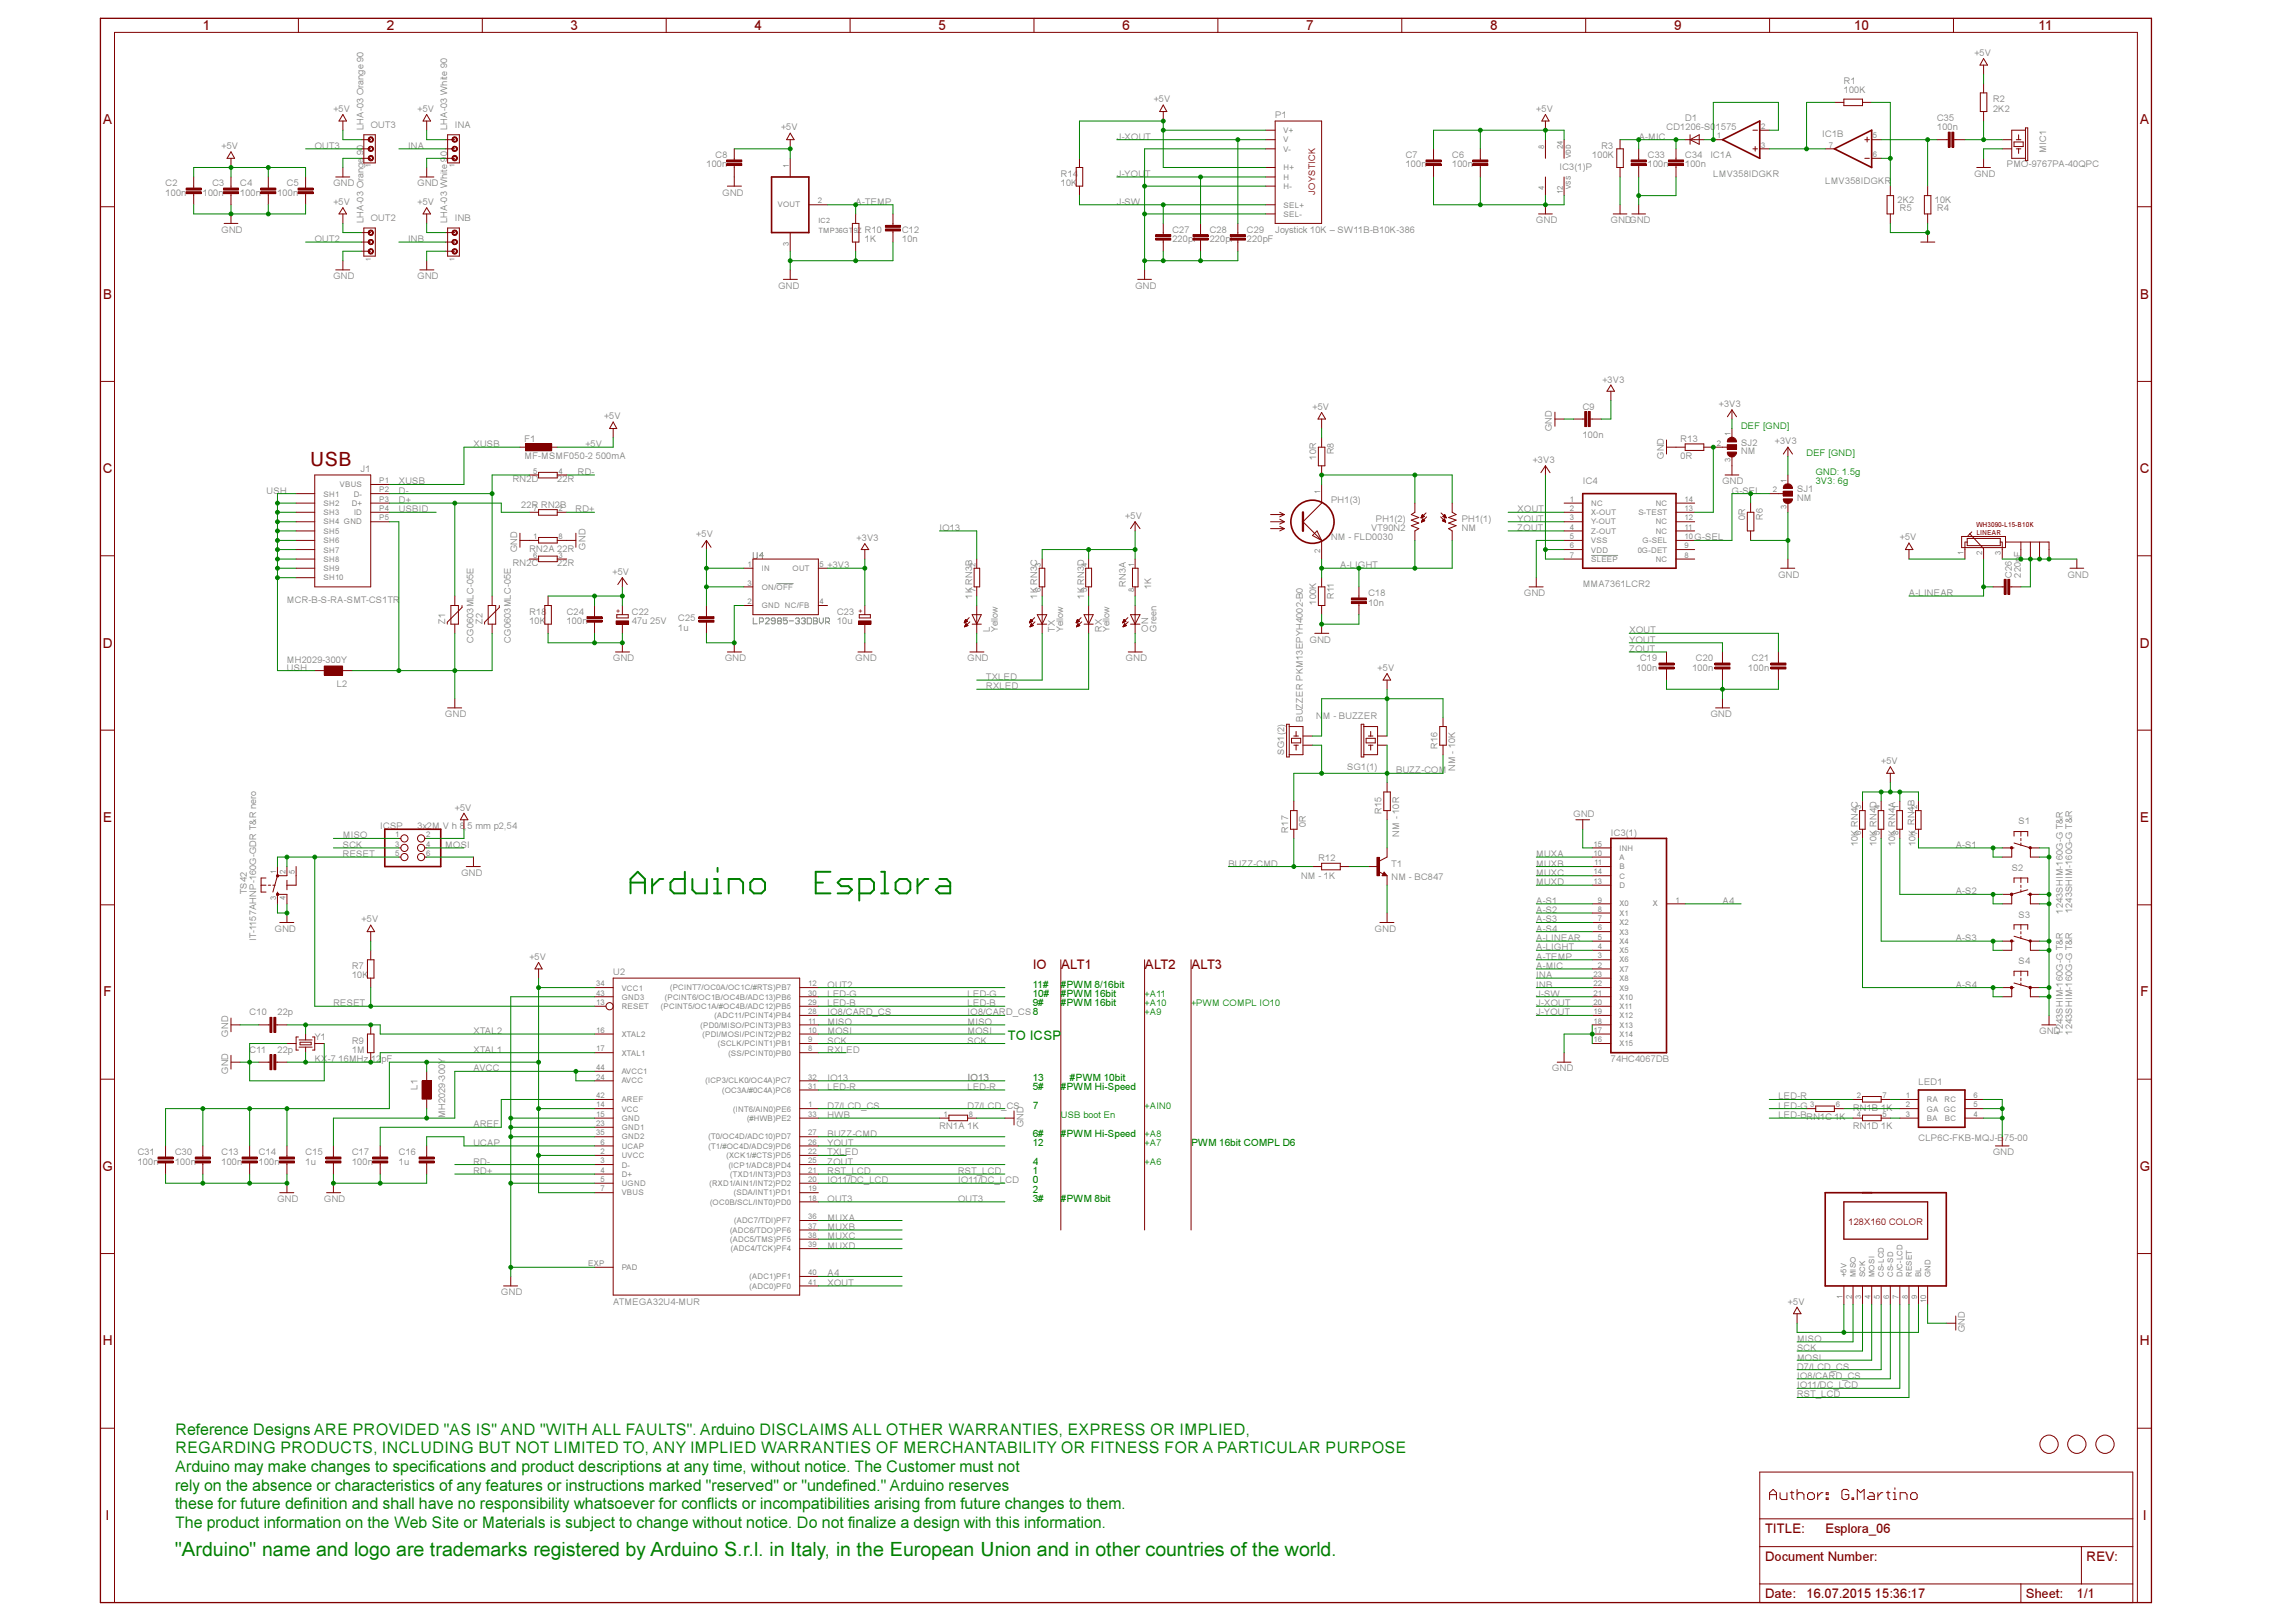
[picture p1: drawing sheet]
<svg xmlns="http://www.w3.org/2000/svg" width="297mm" height="210mm" viewBox="0 0 297 210" stroke-linecap="round" stroke-linejoin="round" font-family="sans-serif">
<defs><g id="words">
<text font-size="2.5" fill="#800000" x="40.1" y="60.3">USB</text>
<text font-size="2.5" fill="#008000" x="22.6" y="201.4">&quot;Arduino&quot; name and logo are trademarks registered by Arduino S.r.l. in Italy, in the European Union and in other countries of the world.</text>
<g font-size="2" fill="#008000">
<text x="22.7" y="185.7">Reference Designs ARE PROVIDED &quot;AS IS&quot; AND &quot;WITH ALL FAULTS&quot;. Arduino DISCLAIMS ALL OTHER WARRANTIES, EXPRESS OR IMPLIED,</text>
<text x="22.7" y="190.5">Arduino may make changes to specifications and product descriptions at any time, without notice. The Customer must not</text>
<text x="22.7" y="188.1">REGARDING PRODUCTS, INCLUDING BUT NOT LIMITED TO, ANY IMPLIED WARRANTIES OF MERCHANTABILITY OR FITNESS FOR A PARTICULAR PURPOSE</text>
<text x="22.6" y="192.9">rely on the absence or characteristics of any features or instructions marked &quot;reserved&quot; or &quot;undefined.&quot; Arduino reserves</text>
<text x="22.6" y="195.3">these for future definition and shall have no responsibility whatsoever for conflicts or incompatibilities arising from future changes to them.</text>
<text x="22.7" y="197.7">The product information on the Web Site or Materials is subject to change without notice. Do not finalize a design with this information.</text>
</g>
<g font-size="1.7" fill="#800000">
<text x="26.2" y="3.9">1</text>
<text x="50" y="3.9">2</text>
<text x="73.8" y="3.9">3</text>
<text x="97.6" y="3.9">4</text>
<text x="121.4" y="3.9">5</text>
<text x="145.2" y="3.9">6</text>
<text x="169" y="3.9">7</text>
<text x="192.8" y="3.9">8</text>
<text x="216.6" y="3.9">9</text>
<text x="239.9" y="3.9">10</text>
<text x="263.7" y="3.9">11</text>
<text x="13.3" y="16.1">A</text>
<text x="276.9" y="16.1">A</text>
<text x="13.3" y="38.7">B</text>
<text x="276.9" y="38.7">B</text>
<text x="13.3" y="61.2">C</text>
<text x="276.9" y="61.2">C</text>
<text x="13.3" y="83.8">D</text>
<text x="276.9" y="83.8">D</text>
<text x="13.3" y="106.4">E</text>
<text x="276.9" y="106.4">E</text>
<text x="133.6" y="125.4">IO</text>
<text x="137.3" y="125.4">ALT1</text>
<text x="148.1" y="125.4">ALT2</text>
<text x="154.1" y="125.4">ALT3</text>
<text x="13.4" y="128.9">F</text>
<text x="276.9" y="128.9">F</text>
<text x="13.2" y="151.6">G</text>
<text x="276.8" y="151.6">G</text>
<text x="13.3" y="174.1">H</text>
<text x="276.9" y="174.1">H</text>
<text x="13.7" y="196.7">I</text>
<text x="277.3" y="196.7">I</text>
<text x="228.3" y="198.4">TITLE:</text>
<text x="228.3" y="202">Document Number:</text>
<text x="236.2" y="198.4">Esplora_06</text>
<text x="270" y="202">REV:</text>
<text x="228.3" y="206.8">Date:</text>
<text x="233.7" y="206.8">16.07.2015 15:36:17</text>
<text x="262.1" y="206.8">Sheet:</text>
<text x="268.7" y="206.8">1/1</text>
</g>
<text font-size="1.7" fill="#008000" x="130.4" y="134.6">TO ICSP</text>
<g font-size="1.3" fill="#008000">
<text x="133.6" y="129">10#</text>
<text x="133.6" y="130.2">9#</text>
<text x="133.6" y="127.8">11#</text>
<text x="137.2" y="127.8">#PWM 8/16bit</text>
<text x="137.2" y="129">#PWM 16bit</text>
<text x="137.2" y="130.2">#PWM 16bit</text>
<text x="133.6" y="141.1">5#</text>
<text x="133.6" y="143.5">7</text>
<text x="133.6" y="139.9">13</text>
<text x="137.2" y="141.1">#PWM Hi-Speed</text>
<text x="138.4" y="139.9">#PWM 10bit</text>
<text x="133.6" y="147.1">6#</text>
<text x="133.6" y="148.3">12</text>
<text x="137.2" y="147.1">#PWM Hi-Speed</text>
<text x="154.1" y="148.3">PWM 16bit COMPL D6</text>
<text x="133.6" y="153.1">0</text>
<text x="133.6" y="151.9">1</text>
<text x="133.6" y="154.3">2</text>
<text x="133.6" y="155.5">3#</text>
<text x="133.6" y="150.7">4</text>
<text x="137.2" y="155.5">#PWM 8bit</text>
</g>
<text font-size="1.3" fill="#808080" x="125.2" y="139.9">IO13</text>
<g font-size="1.2" fill="#808080">
<text x="238.5" y="10.8">R1</text>
<text x="255.4" y="7.2">+5V</text>
<text x="43.1" y="14.4">+5V</text>
<text x="47" y="16.8" transform="rotate(-90 47 16.8)">LHA-03 Orange 90</text>
<text x="48" y="16.5">OUT3</text>
<text x="54" y="14.4">+5V</text>
<text x="57.9" y="16.8" transform="rotate(-90 57.9 16.8)">LHA-03 White 90</text>
<text x="58.8" y="16.5">INA</text>
<text x="101" y="16.8">+5V</text>
<text x="149.3" y="13.3">+5V</text>
<text x="165" y="15.3">P1</text>
<text x="198.8" y="14.4">+5V</text>
<text x="215.6" y="16.8">CD1206-S01575</text>
<text x="218" y="15.7">D1</text>
<text x="235.8" y="17.7">IC1B</text>
<text x="238.5" y="12">100K</text>
<text x="250.6" y="15.7">C35</text>
<text x="250.6" y="16.8">100n</text>
<text x="257.8" y="14.4">2K2</text>
<text x="257.8" y="13.3">R2</text>
<text x="28.7" y="19.3">+5V</text>
<text x="40.7" y="19.3">OUT3</text>
<text x="52.8" y="19.3">INA</text>
<text x="91.4" y="21.7">100n</text>
<text x="92.6" y="20.5">C8</text>
<text x="137.2" y="22.9">R14</text>
<text x="144.5" y="22.9">J-YOUT</text>
<text x="144.5" y="18.1">J-XOUT</text>
<text x="181.9" y="21.7">100n</text>
<text x="181.9" y="20.5">C7</text>
<text x="187.9" y="21.7">100n</text>
<text x="187.9" y="20.5">C6</text>
<text x="201.8" y="22">IC3(1)P</text>
<text x="206" y="20.5">100K</text>
<text x="207.2" y="19.3">R3</text>
<text x="212" y="18.1">A-MIC</text>
<text x="213.2" y="20.5">C33</text>
<text x="213.2" y="21.7">100n</text>
<text x="218" y="21.7">100n</text>
<text x="218" y="20.5">C34</text>
<text x="221.3" y="20.4">IC1A</text>
<text x="221.7" y="22.9">LMV358IDGKR</text>
<text x="236.1" y="23.7">LMV358IDGKR</text>
<text x="255.4" y="22.9">GND</text>
<text x="259.6" y="21.7">PMO-9767PA-40QPC</text>
<text x="264.7" y="19.8" transform="rotate(-90 264.7 19.8)">MIC1</text>
<text x="21.4" y="25.3">100n</text>
<text x="21.4" y="24.1">C2</text>
<text x="26.2" y="25.3">100n</text>
<text x="27.5" y="24.1">C3</text>
<text x="31.1" y="25.3">100n</text>
<text x="31.1" y="24.1">C4</text>
<text x="35.9" y="25.3">100n</text>
<text x="37.1" y="24.1">C5</text>
<text x="43.1" y="24.1">GND</text>
<text x="43.1" y="26.5">+5V</text>
<text x="47" y="28.9" transform="rotate(-90 47 28.9)">LHA-03 Orange 90</text>
<text x="48" y="28.6">OUT2</text>
<text x="54" y="24.1">GND</text>
<text x="54" y="26.5">+5V</text>
<text x="57.9" y="28.9" transform="rotate(-90 57.9 28.9)">LHA-03 White 90</text>
<text x="58.8" y="28.6">INB</text>
<text x="93.5" y="25.3">GND</text>
<text x="110.7" y="26.5">A-TEMP</text>
<text x="137.2" y="24.1">10K</text>
<text x="144.5" y="26.5">J-SW</text>
<text x="198.8" y="28.9">GND</text>
<text x="208.4" y="28.9">GNDGND</text>
<text x="245.5" y="26.2">2K2</text>
<text x="245.8" y="27.3">R5</text>
<text x="250.3" y="26.2">10K</text>
<text x="250.6" y="27.3">R4</text>
<text x="28.7" y="30.1">GND</text>
<text x="40.7" y="31.3">OUT2</text>
<text x="52.8" y="31.3">INB</text>
<text x="111.9" y="31.3">1K</text>
<text x="111.9" y="30.1">R10</text>
<text x="116.7" y="31.3">10n</text>
<text x="116.7" y="30.1">C12</text>
<text x="151.7" y="31.3">220pF</text>
<text x="151.7" y="30.1">C27</text>
<text x="156.5" y="31.3">220pF</text>
<text x="156.5" y="30.1">C28</text>
<text x="161.3" y="31.3">220pF</text>
<text x="161.3" y="30.1">C29</text>
<text x="165" y="30.1">Joystick 10K – SW11B-B10K-386</text>
<text x="43.1" y="36.2">GND</text>
<text x="54" y="36.2">GND</text>
<text x="100.7" y="37.3">GND</text>
<text x="146.9" y="37.3">GND</text>
<text x="169.8" y="53">+5V</text>
<text x="204.8" y="53">C9</text>
<text x="207.3" y="49.5">+3V3</text>
<text x="222.4" y="52.7">+3V3</text>
<text x="61.3" y="57.9">XUSB</text>
<text x="67.9" y="57.1">F1</text>
<text x="67.9" y="59.4">MF-MSMF050-2 500mA</text>
<text x="75.7" y="57.9">+5V</text>
<text x="78.1" y="54.2">+5V</text>
<text x="170.3" y="59.5" transform="rotate(-90 170.3 59.5)">10R</text>
<text x="172.5" y="58.8" transform="rotate(-90 172.5 58.8)">R8</text>
<text x="198.3" y="59.9">+3V3</text>
<text x="200.8" y="55.8" transform="rotate(-90 200.8 55.8)">GND</text>
<text x="204.8" y="56.6">100n</text>
<text x="215.3" y="59.4" transform="rotate(-90 215.3 59.4)">GND</text>
<text x="217.4" y="59.4">0R</text>
<text x="217.4" y="57.1">R13</text>
<text x="225.3" y="58.8">NM</text>
<text x="225.3" y="57.7">SJ2</text>
<text x="229.6" y="57.5">+3V3</text>
<text x="34.5" y="63.9">USH</text>
<text x="46.6" y="61.1">J1</text>
<text x="51.6" y="62.7">XUSB</text>
<text x="51.6" y="63.9">D-</text>
<text x="51.6" y="65.1">D+</text>
<text x="66.3" y="62.3">RN2D</text>
<text x="67.4" y="65.7">22R RN2B</text>
<text x="72.1" y="62.3">22R</text>
<text x="74.8" y="61.5">RD-</text>
<text x="172.2" y="65.1">PH1(3)</text>
<text x="204.8" y="62.7">IC4</text>
<text x="222.8" y="62.7">GND</text>
<text x="224.1" y="63.9">G-SEL</text>
<text x="232.5" y="64.8">NM</text>
<text x="232.5" y="63.7">SJ1</text>
<text x="51.6" y="66.3">USBID</text>
<text x="66.9" y="71.5" transform="rotate(-90 66.9 71.5)">GND</text>
<text x="68.5" y="71.4">RN2A 22R</text>
<text x="74.5" y="66.3">RD+</text>
<text x="75.7" y="71.1" transform="rotate(-90 75.7 71.1)">GND</text>
<text x="90.1" y="69.6">+5V</text>
<text x="110.8" y="70">+3V3</text>
<text x="121.5" y="68.7">IO13</text>
<text x="145.6" y="67.1">+5V</text>
<text x="172.2" y="69.9">NM - FLD0030</text>
<text x="177.4" y="68.7">VT90N2</text>
<text x="178" y="67.5">PH1(2)</text>
<text x="189.1" y="68.7">NM</text>
<text x="189.1" y="67.5">PH1(1)</text>
<text x="196.3" y="66.3">XOUT</text>
<text x="196.3" y="67.5">YOUT</text>
<text x="196.3" y="68.7">ZOUT</text>
<text x="219.2" y="69.9">G-SEL</text>
<text x="225.8" y="67.3" transform="rotate(-90 225.8 67.3)">0R</text>
<text x="228" y="67.3" transform="rotate(-90 228 67.3)">R6</text>
<text x="245.8" y="69.9">+5V</text>
<text x="66.3" y="73.2">RN2C</text>
<text x="72.1" y="73.2">22R</text>
<text x="79.2" y="74.4">+5V</text>
<text x="107.1" y="73.5">+3V3</text>
<text x="125.8" y="77.5" transform="rotate(-90 125.8 77.5)">1K RN3B</text>
<text x="134.2" y="77.5" transform="rotate(-90 134.2 77.5)">1K RN3C</text>
<text x="140.2" y="77.5" transform="rotate(-90 140.2 77.5)">1K RN3D</text>
<text x="145.7" y="75.9" transform="rotate(-90 145.7 75.9)">RN3A</text>
<text x="148.9" y="76.3" transform="rotate(-90 148.9 76.3)">1K</text>
<text x="172.5" y="77.5" transform="rotate(-90 172.5 77.5)">R11</text>
<text x="173.4" y="73.5">A-LIGHT</text>
<text x="177" y="77.2">C18</text>
<text x="197.2" y="77.2">GND</text>
<text x="204.8" y="75.9">MMA7361LCR2</text>
<text x="230.1" y="74.8">GND</text>
<text x="247" y="77.2">A-LINEAR</text>
<text x="260.3" y="74.8" transform="rotate(-90 260.3 74.8)">C26</text>
<text x="261.4" y="74.8" transform="rotate(-90 261.4 74.8)">220pF</text>
<text x="267.5" y="74.8">GND</text>
<text x="37.1" y="78">MCR-B-S-RA-SMT-CS1TR</text>
<text x="57.6" y="80.8" transform="rotate(-90 57.6 80.8)">Z1</text>
<text x="61.3" y="83.2" transform="rotate(-90 61.3 83.2)">CG0603MLC-05E</text>
<text x="62.4" y="80.8" transform="rotate(-90 62.4 80.8)">Z2</text>
<text x="66.1" y="83.2" transform="rotate(-90 66.1 83.2)">CG0603MLC-05E</text>
<text x="68.5" y="80.8">10K</text>
<text x="68.5" y="79.5">R18</text>
<text x="73.3" y="80.8">100n</text>
<text x="73.3" y="79.5">C24</text>
<text x="81.7" y="80.8">47u 25V</text>
<text x="81.7" y="79.5">C22</text>
<text x="87.8" y="81.6">1u</text>
<text x="87.8" y="80.4">C25</text>
<text x="108.3" y="80.8">10u</text>
<text x="108.3" y="79.5">C23</text>
<text x="128.1" y="81.7" transform="rotate(-90 128.1 81.7)">L</text>
<text x="129.1" y="81.7" transform="rotate(-90 129.1 81.7)">Yellow</text>
<text x="136.5" y="81.7" transform="rotate(-90 136.5 81.7)">TX</text>
<text x="137.5" y="81.7" transform="rotate(-90 137.5 81.7)">Yellow</text>
<text x="142.5" y="81.7" transform="rotate(-90 142.5 81.7)">RX</text>
<text x="143.5" y="81.7" transform="rotate(-90 143.5 81.7)">Yellow</text>
<text x="148.5" y="81.7" transform="rotate(-90 148.5 81.7)">ON</text>
<text x="149.6" y="81.7" transform="rotate(-90 149.6 81.7)">Green</text>
<text x="169.5" y="83.2">GND</text>
<text x="170.3" y="78.2" transform="rotate(-90 170.3 78.2)">100K</text>
<text x="177" y="78.4">10n</text>
<text x="210.8" y="82">XOUT</text>
<text x="210.8" y="83.2">YOUT</text>
<text x="37.1" y="86.8">USH</text>
<text x="37.1" y="85.9">MH2029-300Y</text>
<text x="43.6" y="88.9">L2</text>
<text x="79.3" y="85.6">GND</text>
<text x="93.8" y="85.6">GND</text>
<text x="110.7" y="85.6">GND</text>
<text x="125.2" y="85.6">GND</text>
<text x="127.6" y="89.2">RXLED</text>
<text x="127.6" y="88">TXLED</text>
<text x="145.7" y="85.6">GND</text>
<text x="178.2" y="86.8">+5V</text>
<text x="210.8" y="84.4">ZOUT</text>
<text x="211.7" y="86.8">100n</text>
<text x="212.2" y="85.6">C19</text>
<text x="218.9" y="86.8">100n</text>
<text x="219.4" y="85.6">C20</text>
<text x="226.2" y="86.8">100n</text>
<text x="226.6" y="85.6">C21</text>
<text x="57.6" y="92.8">GND</text>
<text x="168.6" y="93.4" transform="rotate(-90 168.6 93.4)">BUZZER PKM13EPYH4002-B0</text>
<text x="170.3" y="93.1">NM - BUZZER</text>
<text x="221.3" y="92.8">GND</text>
<text x="166.2" y="97.7" transform="rotate(-90 166.2 97.7)">SG1(2)</text>
<text x="174.3" y="99.7">SG1(1)</text>
<text x="180.6" y="100.1">BUZZ-COM</text>
<text x="186" y="96.9" transform="rotate(-90 186 96.9)">R16</text>
<text x="188.3" y="99.8" transform="rotate(-90 188.3 99.8)">NM - 10K</text>
<text x="243.4" y="98.8">+5V</text>
<text x="49.2" y="107.3">ICSP</text>
<text x="54" y="107.3">3x2M V h 8,5 mm p2,54</text>
<text x="58.8" y="104.9">+5V</text>
<text x="166.7" y="107.7" transform="rotate(-90 166.7 107.7)">R17</text>
<text x="168.9" y="107.1" transform="rotate(-90 168.9 107.1)">0R</text>
<text x="178.7" y="105.3" transform="rotate(-90 178.7 105.3)">R15</text>
<text x="203.6" y="105.7">GND</text>
<text x="261.2" y="106.7">S1</text>
<text x="44.4" y="109.7">SCK</text>
<text x="44.4" y="110.9">RESET</text>
<text x="44.4" y="108.5">MISO</text>
<text x="57.6" y="109.7">MOSI</text>
<text x="59.7" y="113.3">GND</text>
<text x="158.9" y="112.1">BUZZ-CMD</text>
<text x="168.3" y="113.7">NM - 1K</text>
<text x="170.6" y="111.4">R12</text>
<text x="180" y="113.9">NM - BC847</text>
<text x="180" y="112.1">T1</text>
<text x="181" y="108.3" transform="rotate(-90 181 108.3)">NM - 10R</text>
<text x="198.8" y="113.3">MUXC</text>
<text x="198.8" y="112.1">MUXB</text>
<text x="198.8" y="110.9">MUXA</text>
<text x="208.4" y="108.2">IC3(1)</text>
<text x="240.4" y="109.5" transform="rotate(-90 240.4 109.5)">10K RN4C</text>
<text x="242.8" y="109.5" transform="rotate(-90 242.8 109.5)">10K RN4D</text>
<text x="245.2" y="109.5" transform="rotate(-90 245.2 109.5)">10K RN4A</text>
<text x="247.8" y="109.5" transform="rotate(-90 247.8 109.5)">10K RN4B</text>
<text x="253" y="109.7">A-S1</text>
<text x="260.3" y="112.7">S2</text>
<text x="31.9" y="115.7" transform="rotate(-90 31.9 115.7)">TS42</text>
<text x="46.8" y="119.4">+5V</text>
<text x="198.8" y="114.6">MUXD</text>
<text x="198.8" y="117">A-S1</text>
<text x="198.8" y="118.2">A-S2</text>
<text x="198.8" y="119.4">A-S3</text>
<text x="222.8" y="117">A4</text>
<text x="253" y="115.7">A-S2</text>
<text x="261.2" y="118.7">S3</text>
<text x="266.9" y="118.2" transform="rotate(-90 266.9 118.2)">1243SHIM-160G-G T&amp;R</text>
<text x="268.1" y="118.2" transform="rotate(-90 268.1 118.2)">1243SHIM-160G-G T&amp;R</text>
<text x="33.1" y="121.8" transform="rotate(-90 33.1 121.8)">IT-1157AHNP-160G-GDR T&amp;R nero</text>
<text x="35.6" y="120.6">GND</text>
<text x="45.5" y="125.4">R7</text>
<text x="68.5" y="124.2">+5V</text>
<text x="177.9" y="120.6">GND</text>
<text x="198.8" y="125.4">A-MIC</text>
<text x="198.8" y="121.8">A-LINEAR</text>
<text x="198.8" y="123">A-LIGHT</text>
<text x="198.8" y="124.2">A-TEMP</text>
<text x="198.8" y="120.6">A-S4</text>
<text x="253" y="121.8">A-S3</text>
<text x="261.2" y="124.8">S4</text>
<text x="32.3" y="131.4">C10</text>
<text x="35.9" y="131.4">22p</text>
<text x="43.1" y="130.2">RESET</text>
<text x="45.5" y="126.6">10K</text>
<text x="79.3" y="126.2">U2</text>
<text x="107.1" y="131.4">IO8/CARD_CS</text>
<text x="107.1" y="127.8">OUT2</text>
<text x="107.1" y="130.2">LED-B</text>
<text x="107.1" y="129">LED-G</text>
<text x="125.2" y="131.4">IO8/CARD_CS8</text>
<text x="125.2" y="130.2">LED-B</text>
<text x="125.2" y="129">LED-G</text>
<text x="198.8" y="130.2">J-XOUT</text>
<text x="198.8" y="131.4">J-YOUT</text>
<text x="198.8" y="129">J-SW</text>
<text x="198.8" y="126.6">INA</text>
<text x="198.8" y="127.8">INB</text>
<text x="253" y="127.8">A-S4</text>
<text x="29.5" y="134.2" transform="rotate(-90 29.5 134.2)">GND</text>
<text x="32.3" y="136.2">C11</text>
<text x="35.9" y="136.2">22p</text>
<text x="40.7" y="137.5">KX-7 16MHz 12pF</text>
<text x="40.7" y="134.6">Y1</text>
<text x="45.5" y="136.2">1M</text>
<text x="45.5" y="135">R9</text>
<text x="61.3" y="133.8">XTAL2</text>
<text x="61.3" y="136.2">XTAL1</text>
<text x="107.1" y="136.2">RXLED</text>
<text x="107.1" y="135">SCK</text>
<text x="107.1" y="132.6">MISO</text>
<text x="107.1" y="133.8">MOSI</text>
<text x="125.2" y="132.6">MISO</text>
<text x="125.2" y="135">SCK</text>
<text x="125.2" y="133.8">MOSI</text>
<text x="208.4" y="137.5">74HC4067DB</text>
<text x="263.9" y="133.8">GND</text>
<text x="266.9" y="133.9" transform="rotate(-90 266.9 133.9)">1243SHIM-160G-G T&amp;R</text>
<text x="268.1" y="133.9" transform="rotate(-90 268.1 133.9)">1243SHIM-160G-G T&amp;R</text>
<text x="29.5" y="139" transform="rotate(-90 29.5 139)">GND</text>
<text x="54" y="141.1" transform="rotate(-90 54 141.1)">L1</text>
<text x="61.3" y="138.6">AVCC</text>
<text x="107.1" y="143.5">D7/LCD_CS</text>
<text x="107.1" y="139.9">IO13</text>
<text x="107.1" y="141.1">LED-R</text>
<text x="125.2" y="143.5">D7/LCD_CS</text>
<text x="125.2" y="141.1">LED-R</text>
<text x="200.8" y="138.6">GND</text>
<text x="230.1" y="143.5">LED-G</text>
<text x="230.1" y="142.3">LED-R</text>
<text x="239.7" y="143.7">RN1B 1K</text>
<text x="248.2" y="140.5">LED1</text>
<text x="17.8" y="149.5">C31</text>
<text x="22.6" y="149.5">C30</text>
<text x="28.7" y="149.5">C13</text>
<text x="33.5" y="149.5">C14</text>
<text x="39.5" y="149.5">C15</text>
<text x="45.5" y="149.5">C17</text>
<text x="51.6" y="149.5">C16</text>
<text x="57.6" y="144.7" transform="rotate(-90 57.6 144.7)">MH2029-300Y</text>
<text x="61.3" y="148.3">UCAP</text>
<text x="61.3" y="145.9">AREF</text>
<text x="107.1" y="144.7">HWB</text>
<text x="107.1" y="149.5">TXLED</text>
<text x="107.1" y="147.1">BUZZ-CMD</text>
<text x="107.1" y="148.3">YOUT</text>
<text x="121.5" y="146.1">RN1A 1K</text>
<text x="132.4" y="145.9" transform="rotate(-90 132.4 145.9)">GND</text>
<text x="230.1" y="144.7">LED-BRN1C 1K</text>
<text x="239.7" y="146.1">RN1D 1K</text>
<text x="248.2" y="147.7">CLP6C-FKB-MQJ-B75-00</text>
<text x="257.8" y="149.5">GND</text>
<text x="17.8" y="150.7">100n</text>
<text x="22.6" y="150.7">100n</text>
<text x="28.7" y="150.7">100n</text>
<text x="33.5" y="150.7">100n</text>
<text x="35.9" y="155.5">GND</text>
<text x="39.5" y="150.7">1u</text>
<text x="41.9" y="155.5">GND</text>
<text x="45.5" y="150.7">100n</text>
<text x="51.6" y="150.7">1u</text>
<text x="61.3" y="150.7">RD-</text>
<text x="61.3" y="151.9">RD+</text>
<text x="107.1" y="153.1">IO11/DC_LCD</text>
<text x="107.1" y="151.9">RST_LCD</text>
<text x="107.1" y="155.5">OUT3</text>
<text x="107.1" y="150.7">ZOUT</text>
<text x="123.9" y="153.1">IO11/DC_LCD</text>
<text x="123.9" y="151.9">RST_LCD</text>
<text x="123.9" y="155.5">OUT3</text>
<text x="107.1" y="161.6">MUXD</text>
<text x="107.1" y="160.4">MUXC</text>
<text x="107.1" y="159.2">MUXB</text>
<text x="107.1" y="157.9">MUXA</text>
<text x="64.9" y="167.6">GND</text>
<text x="107.1" y="166.4">XOUT</text>
<text x="107.1" y="165.2">A4</text>
<text x="79.3" y="168.8">ATMEGA32U4-MUR</text>
<text x="231.3" y="168.8">+5V</text>
<text x="232.5" y="173.7">MISO</text>
<text x="254.2" y="172.4" transform="rotate(-90 254.2 172.4)">GND</text>
<text x="232.5" y="177.2">D7/LCD_CS</text>
<text x="232.5" y="178.4">IO8/CARD_CS</text>
<text x="232.5" y="179.7">IO11/DC_LCD</text>
<text x="232.5" y="174.8">SCK</text>
<text x="232.5" y="176.1">MOSI</text>
<text x="232.5" y="180.8">RST_LCD</text>
</g>
<g font-size="1.2" fill="#800000">
<text x="170.1" y="25.2" transform="rotate(-90 170.1 25.2)">JOYSTICK</text>
<text x="239.1" y="158.5">128X160 COLOR</text>
</g>
<g font-size="1.2" fill="#008000">
<text x="225.3" y="55.5">DEF [GND]</text>
<text x="233.7" y="59.1">DEF [GND]</text>
<text x="234.9" y="61.5">GND: 1.5g</text>
<text x="234.9" y="62.7">3V3: 6g</text>
<text x="148.1" y="129">+A11</text>
<text x="148.1" y="130.2">+A10</text>
<text x="148.1" y="131.4">+A9</text>
<text x="154.1" y="130.2">+PWM COMPL IO10</text>
<text x="148.1" y="143.5">+AIN0</text>
<text x="137.2" y="144.7">USB boot En</text>
<text x="148.1" y="148.3">+A7</text>
<text x="148.1" y="147.1">+A8</text>
<text x="148.1" y="150.7">+A6</text>
</g>
<g font-size="1" fill="#808080">
<text x="166.1" y="17.2">V+</text>
<text x="222.1" y="17.9">1</text>
<text x="227.8" y="16.7">2</text>
<text x="242.3" y="17.9">5</text>
<text x="102.1" y="21.8" transform="rotate(-90 102.1 21.8)">1</text>
<text x="166.1" y="23.2">H</text>
<text x="166.1" y="22.1">H+</text>
<text x="166.1" y="18.4">V</text>
<text x="166.1" y="19.6">V-</text>
<text x="199.8" y="19.3" transform="rotate(-90 199.8 19.3)">8</text>
<text x="202.2" y="19.3" transform="rotate(-90 202.2 19.3)">24</text>
<text x="227.8" y="19.1">3</text>
<text x="236.6" y="19.1">7</text>
<text x="242.3" y="20.3">6</text>
<text x="100.6" y="26.8">VOUT</text>
<text x="105.8" y="26.3">2</text>
<text x="166.1" y="24.5">H-</text>
<text x="166.1" y="26.9">SEL+</text>
<text x="166.1" y="28.1">SEL-</text>
<text x="199.8" y="24.6" transform="rotate(-90 199.8 24.6)">4</text>
<text x="202.2" y="25.1" transform="rotate(-90 202.2 25.1)">12</text>
<text x="102.1" y="31.8" transform="rotate(-90 102.1 31.8)">3</text>
<text x="222.1" y="57.7">2</text>
<text x="223.9" y="59.8" transform="rotate(-90 223.9 59.8)">3</text>
<text x="223.9" y="56.5" transform="rotate(-90 223.9 56.5)">1</text>
<text x="41.9" y="64.3">SH1</text>
<text x="41.9" y="65.4">SH2</text>
<text x="44" y="63">VBUS</text>
<text x="45.5" y="65.4">D+</text>
<text x="45.8" y="64.3">D-</text>
<text x="49.1" y="64.9">P3</text>
<text x="49.1" y="63.7">P2</text>
<text x="49.1" y="62.5">P1</text>
<text x="69" y="61.3">5</text>
<text x="72.3" y="61.3">4</text>
<text x="170.8" y="64" transform="rotate(-90 170.8 64)">1</text>
<text x="203.1" y="64.9">1</text>
<text x="205.9" y="65.4">NC</text>
<text x="214.2" y="65.4">NC</text>
<text x="217.9" y="64.9">14</text>
<text x="229.4" y="63.7">2</text>
<text x="231.1" y="65.8" transform="rotate(-90 231.1 65.8)">3</text>
<text x="231.1" y="62.5" transform="rotate(-90 231.1 62.5)">1</text>
<text x="41.9" y="66.7">SH3</text>
<text x="41.9" y="67.9">SH4 GND</text>
<text x="41.9" y="69.1">SH5</text>
<text x="41.9" y="70.3">SH6</text>
<text x="41.9" y="71.5">SH7</text>
<text x="45.8" y="66.7">ID</text>
<text x="49.1" y="67.4">P5</text>
<text x="49.1" y="66.1">P4</text>
<text x="69" y="69.8">1</text>
<text x="69" y="66.1">7</text>
<text x="72.3" y="66.1">2</text>
<text x="72.3" y="69.8">8</text>
<text x="170.8" y="71.6" transform="rotate(-90 170.8 71.6)">2</text>
<text x="203.1" y="66.1">2</text>
<text x="203.1" y="67.4">3</text>
<text x="203.1" y="68.5">4</text>
<text x="203.1" y="69.8">5</text>
<text x="203.1" y="71">6</text>
<text x="205.9" y="66.7">X-OUT</text>
<text x="205.9" y="67.9">Y-OUT</text>
<text x="205.9" y="69.1">Z-OUT</text>
<text x="205.9" y="70.3">VSS</text>
<text x="205.9" y="71.5">VDD</text>
<text x="211.9" y="71.5">0G-DET</text>
<text x="212" y="66.7">S-TEST</text>
<text x="212.5" y="70.3">G-SEL</text>
<text x="214.2" y="69.1">NC</text>
<text x="214.2" y="67.9">NC</text>
<text x="217.9" y="71">9</text>
<text x="217.9" y="69.8">10</text>
<text x="217.9" y="68.5">11</text>
<text x="217.9" y="67.4">12</text>
<text x="217.9" y="66.1">13</text>
<text x="254" y="71.8" transform="rotate(-90 254 71.8)">1</text>
<text x="256.5" y="71.8" transform="rotate(-90 256.5 71.8)">2</text>
<text x="258.9" y="71.8" transform="rotate(-90 258.9 71.8)">3</text>
<text x="41.9" y="72.7">SH8</text>
<text x="41.9" y="73.9">SH9</text>
<text x="41.9" y="75.1">SH10</text>
<text x="69" y="72.2">6</text>
<text x="72.3" y="72.2">3</text>
<text x="96.7" y="73.4">1</text>
<text x="96.7" y="75.8">3</text>
<text x="98.5" y="73.9">IN</text>
<text x="98.5" y="76.3">ON/OFF</text>
<text x="102.5" y="73.9">OUT</text>
<text x="106" y="73.4">5</text>
<text x="126.2" y="76.7" transform="rotate(-90 126.2 76.7)">7</text>
<text x="126.2" y="73.4" transform="rotate(-90 126.2 73.4)">2</text>
<text x="134.7" y="76.7" transform="rotate(-90 134.7 76.7)">6</text>
<text x="134.7" y="73.4" transform="rotate(-90 134.7 73.4)">3</text>
<text x="140.7" y="76.7" transform="rotate(-90 140.7 76.7)">5</text>
<text x="140.7" y="73.4" transform="rotate(-90 140.7 73.4)">4</text>
<text x="146.7" y="76.7" transform="rotate(-90 146.7 76.7)">8</text>
<text x="146.7" y="73.4" transform="rotate(-90 146.7 73.4)">1</text>
<text x="203.1" y="72.2">7</text>
<text x="205.9" y="72.7">SLEEP</text>
<text x="214.2" y="72.7">NC</text>
<text x="217.9" y="72.2">8</text>
<text x="96.7" y="78.2">2</text>
<text x="98.5" y="78.7">GND NC/FB</text>
<text x="106" y="78.2">4</text>
<text x="240.8" y="104.7" transform="rotate(-90 240.8 104.7)">3</text>
<text x="243.2" y="104.7" transform="rotate(-90 243.2 104.7)">4</text>
<text x="245.6" y="104.7" transform="rotate(-90 245.6 104.7)">1</text>
<text x="248" y="104.7" transform="rotate(-90 248 104.7)">2</text>
<text x="35.7" y="113.2" transform="rotate(-90 35.7 113.2)">1</text>
<text x="37" y="113.2" transform="rotate(-90 37 113.2)">2</text>
<text x="38.1" y="113.2" transform="rotate(-90 38.1 113.2)">5</text>
<text x="51.1" y="108.3">1</text>
<text x="51.1" y="109.6">3</text>
<text x="51.1" y="110.7">5</text>
<text x="55.1" y="108.3">2</text>
<text x="55.1" y="109.6">4</text>
<text x="55.1" y="110.7">6</text>
<text x="206.2" y="110.7">10</text>
<text x="206.2" y="113.2">14</text>
<text x="206.2" y="109.6">15</text>
<text x="206.2" y="112">11</text>
<text x="209.5" y="111.3">A</text>
<text x="209.5" y="112.5">B</text>
<text x="209.5" y="113.7">C</text>
<text x="209.5" y="110.1">INH</text>
<text x="240.8" y="108" transform="rotate(-90 240.8 108)">6</text>
<text x="243.2" y="108" transform="rotate(-90 243.2 108)">5</text>
<text x="245.6" y="108" transform="rotate(-90 245.6 108)">8</text>
<text x="248" y="108" transform="rotate(-90 248 108)">7</text>
<text x="35.7" y="116.5" transform="rotate(-90 35.7 116.5)">3</text>
<text x="37" y="116.5" transform="rotate(-90 37 116.5)">4</text>
<text x="206.2" y="114.4">13</text>
<text x="206.7" y="116.8">9</text>
<text x="206.7" y="118">8</text>
<text x="206.7" y="119.2">7</text>
<text x="209.5" y="114.9">D</text>
<text x="209.5" y="117.3">X0</text>
<text x="209.5" y="118.5">X1</text>
<text x="209.5" y="119.7">X2</text>
<text x="213.8" y="117.3">X</text>
<text x="216.7" y="116.8">1</text>
<text x="206.7" y="120.4">6</text>
<text x="206.7" y="121.6">5</text>
<text x="206.7" y="122.8">4</text>
<text x="206.7" y="124">3</text>
<text x="206.7" y="125.2">2</text>
<text x="209.5" y="120.9">X3</text>
<text x="209.5" y="122.1">X4</text>
<text x="209.5" y="123.4">X5</text>
<text x="209.5" y="124.5">X6</text>
<text x="209.5" y="125.8">X7</text>
<text x="77.1" y="128.9">43</text>
<text x="77.1" y="130">13</text>
<text x="77.1" y="127.6">34</text>
<text x="80.4" y="129.4">GND3</text>
<text x="80.4" y="130.6">RESET</text>
<text x="80.4" y="128.2">VCC1</text>
<text x="85.5" y="130.6">(PCINT5/OC1A/#OC4B/ADC12)PB5</text>
<text x="86" y="129.4">(PCINT6/OC1B/OC4B/ADC13)PB6</text>
<text x="86.7" y="128.1">(PCINT7/OC0A/OC1C/#RTS)PB7</text>
<text x="92.5" y="131.8">(ADC11/PCINT4)PB4</text>
<text x="104.6" y="131.2">28</text>
<text x="104.6" y="130">29</text>
<text x="104.6" y="128.9">30</text>
<text x="104.6" y="127.6">12</text>
<text x="206.2" y="126.4">23</text>
<text x="206.2" y="127.6">22</text>
<text x="206.2" y="128.9">21</text>
<text x="206.2" y="130">20</text>
<text x="206.2" y="131.2">19</text>
<text x="209.5" y="127">X8</text>
<text x="209.5" y="128.2">X9</text>
<text x="209.5" y="129.4">X10</text>
<text x="209.5" y="130.6">X11</text>
<text x="209.5" y="131.8">X12</text>
<text x="77.1" y="136.1">17</text>
<text x="77.1" y="133.6">16</text>
<text x="80.4" y="136.6">XTAL1</text>
<text x="80.4" y="134.2">XTAL2</text>
<text x="90.6" y="133">(PD0/MISO/PCINT3)PB3</text>
<text x="90.9" y="134.2">(PDI/MOSI/PCINT2)PB2</text>
<text x="92.9" y="135.4">(SCLK/PCINT1)PB1</text>
<text x="94.2" y="136.6">(SS/PCINT0)PB0</text>
<text x="104.6" y="132.5">11</text>
<text x="104.6" y="133.6">10</text>
<text x="104.6" y="134.9">9</text>
<text x="104.6" y="136.1">8</text>
<text x="206.2" y="132.5">18</text>
<text x="206.2" y="133.6">17</text>
<text x="206.2" y="134.9">16</text>
<text x="209.5" y="133">X13</text>
<text x="209.5" y="134.2">X14</text>
<text x="209.5" y="135.4">X15</text>
<text x="77.1" y="142.1">42</text>
<text x="77.1" y="139.7">24</text>
<text x="77.1" y="138.5">44</text>
<text x="77.1" y="143.3">14</text>
<text x="80.4" y="142.6">AREF</text>
<text x="80.4" y="140.2">AVCC</text>
<text x="80.4" y="139">AVCC1</text>
<text x="80.4" y="143.8">VCC</text>
<text x="91.3" y="140.2">(ICP3/CLK0/OC4A)PC7</text>
<text x="93.4" y="141.4">(OC3A/#0C4A)PC6</text>
<text x="94.9" y="143.8">(INT6/AIN0)PE6</text>
<text x="104.6" y="139.7">32</text>
<text x="104.6" y="143.3">1</text>
<text x="104.6" y="140.9">31</text>
<text x="234.2" y="143.3">3</text>
<text x="237.5" y="143.3">6</text>
<text x="240.2" y="142.1">2</text>
<text x="243.5" y="142.1">7</text>
<text x="246.5" y="142.1">1</text>
<text x="246.5" y="143.3">2</text>
<text x="249.3" y="142.6">RA</text>
<text x="249.3" y="143.8">GA GC</text>
<text x="251.6" y="142.6">RC</text>
<text x="255.3" y="142.1">6</text>
<text x="255.3" y="143.3">5</text>
<text x="77.1" y="144.5">15</text>
<text x="77.1" y="145.7">23</text>
<text x="77.1" y="146.9">35</text>
<text x="77.7" y="148.1">6</text>
<text x="77.7" y="149.4">2</text>
<text x="80.4" y="145">GND</text>
<text x="80.4" y="146.3">GND1</text>
<text x="80.4" y="147.4">GND2</text>
<text x="80.4" y="148.7">UCAP</text>
<text x="80.4" y="149.9">UVCC</text>
<text x="91.6" y="147.4">(T0/OC4D/ADC10)PD7</text>
<text x="91.6" y="148.7">(T1/#OC4D/ADC9)PD6</text>
<text x="94" y="149.9">(XCK1/#CTS)PD5</text>
<text x="96.6" y="145">(#HWB)PE2</text>
<text x="104.6" y="144.5">33</text>
<text x="104.6" y="146.9">27</text>
<text x="104.6" y="148.1">26</text>
<text x="104.6" y="149.4">22</text>
<text x="122" y="144.5">1</text>
<text x="125.3" y="144.5">8</text>
<text x="240.2" y="144.5">4</text>
<text x="243.5" y="144.5">5</text>
<text x="246.5" y="144.5">3</text>
<text x="249.3" y="145">BA</text>
<text x="251.6" y="145">BC</text>
<text x="255.3" y="144.5">4</text>
<text x="77.7" y="151.8">4</text>
<text x="77.7" y="150.5">3</text>
<text x="77.7" y="153">5</text>
<text x="77.7" y="154.2">7</text>
<text x="80.4" y="152.3">D+</text>
<text x="80.4" y="151.1">D-</text>
<text x="80.4" y="153.5">UGND</text>
<text x="80.4" y="154.7">VBUS</text>
<text x="91.8" y="153.5">(RXD1/AIN1/INT2)PD2</text>
<text x="91.9" y="155.9">(OC0B/SCL/INT0)PD0</text>
<text x="94.3" y="151.1">(ICP1/ADC8)PD4</text>
<text x="94.5" y="152.3">(TXD1/INT3)PD3</text>
<text x="95" y="154.7">(SDA/INT1)PD1</text>
<text x="104.6" y="150.5">25</text>
<text x="104.6" y="155.4">18</text>
<text x="104.6" y="153">20</text>
<text x="104.6" y="154.2">19</text>
<text x="104.6" y="151.8">21</text>
<text x="94.4" y="159.5">(ADC6/TDO)PF6</text>
<text x="94.5" y="160.7">(ADC5/TMS)PF5</text>
<text x="94.6" y="161.9">(ADC4/TCK)PF4</text>
<text x="95" y="158.3">(ADC7/TDI)PF7</text>
<text x="104.6" y="161.4">39</text>
<text x="104.6" y="160.2">38</text>
<text x="104.6" y="159">37</text>
<text x="104.6" y="157.8">36</text>
<text x="76.1" y="163.8">EXP</text>
<text x="80.4" y="164.3">PAD</text>
<text x="97" y="166.8">(ADC0)PF0</text>
<text x="97" y="165.6">(ADC1)PF1</text>
<text x="104.6" y="166.2">41</text>
<text x="104.6" y="165">40</text>
<text x="238.9" y="165.3" transform="rotate(-90 238.9 165.3)">+5V</text>
<text x="240.1" y="165.3" transform="rotate(-90 240.1 165.3)">MISO</text>
<text x="241.3" y="165.3" transform="rotate(-90 241.3 165.3)">SCK</text>
<text x="242.5" y="165.3" transform="rotate(-90 242.5 165.3)">MOSI</text>
<text x="243.7" y="165.3" transform="rotate(-90 243.7 165.3)">CS-LCD</text>
<text x="244.9" y="165.3" transform="rotate(-90 244.9 165.3)">CS-SD</text>
<text x="246.1" y="165.3" transform="rotate(-90 246.1 165.3)">D/C-LCD</text>
<text x="247.4" y="165.3" transform="rotate(-90 247.4 165.3)">RESET</text>
<text x="248.5" y="165.3" transform="rotate(-90 248.5 165.3)">BL</text>
<text x="249.8" y="165.3" transform="rotate(-90 249.8 165.3)">GND</text>
<text x="238.4" y="168.1" transform="rotate(-90 238.4 168.1)">1</text>
<text x="239.6" y="168.1" transform="rotate(-90 239.6 168.1)">2</text>
<text x="240.8" y="168.1" transform="rotate(-90 240.8 168.1)">3</text>
<text x="242" y="168.1" transform="rotate(-90 242 168.1)">4</text>
<text x="243.2" y="168.1" transform="rotate(-90 243.2 168.1)">5</text>
<text x="244.4" y="168.1" transform="rotate(-90 244.4 168.1)">6</text>
<text x="245.6" y="168.1" transform="rotate(-90 245.6 168.1)">7</text>
<text x="246.8" y="168.1" transform="rotate(-90 246.8 168.1)">8</text>
<text x="248" y="168.1" transform="rotate(-90 248 168.1)">9</text>
<text x="249.2" y="168.6" transform="rotate(-90 249.2 168.6)">10</text>
</g>
<g font-size=".9" fill="#808080">
<text x="105.9" y="28.9">IC2</text>
<text x="105.9" y="30.1">TMP36GT9Z</text>
</g>
<g font-size=".8" fill="#808080">
<text x="48" y="21.7" transform="rotate(-90 48 21.7)">1</text>
<text x="58.8" y="21.7" transform="rotate(-90 58.8 21.7)">1</text>
<text x="203.2" y="20.5" transform="rotate(-90 203.2 20.5)">VDD</text>
<text x="203.2" y="24.5" transform="rotate(-90 203.2 24.5)">VSS</text>
<text x="48" y="33.7" transform="rotate(-90 48 33.7)">1</text>
<text x="58.8" y="33.7" transform="rotate(-90 58.8 33.7)">1</text>
</g>
<g font-size=".8" fill="#800000">
<text x="255.7" y="69.2">LINEAR</text>
<text x="255.7" y="68.2">WH3090-L15-B10K</text>
<text x="80.3" y="79.4" transform="rotate(-90 80.3 79.4)">+</text>
<text x="111.6" y="79.4" transform="rotate(-90 111.6 79.4)">+</text>
</g>
</g></defs>
<g fill="none" stroke="#808080" stroke-width=".13">
<path d="M97.4 71.5v.7l.2 .1h.2l.2-.1v-.7M97.4 80v.7h.6M98.8 71.9h-.5l.3-.4v.8M100.5 75.5h2.2M101.9 80h-.6v.3l.3-.1 .3 .1v.3l-.2 .1h-.2l-.2-.1M104.4 80h.5l.1 .1v.5l-.1 .1h-.5zM105.2 80h.4l.1 .1-.1 .2 .1 .3-.1 .1h-.4zM106 80v.5l.3 .2 .2-.2v-.5M205.9 71.9h3.4M98.3 80.5h.3l.2-.2v-.2l-.2-.1h-.3v.7M99 80.1l.1-.1h.3l.1 .1v.1l-.5 .5h.5M100.3 80.3h-.4l-.1-.1 .1-.2h.3l.1 .1v.5l-.1 .1h-.3l-.1-.1"/>
<path d="M100.7 80.3l-.1 .2 .1 .2h.3l.1-.1-.1-.3M100.7 80.3l-.1-.1 .1-.2h.3l.1 .1-.1 .2M100.7 80.3h.3M102.1 80.3h.6M102.9 80.1l.1-.1h.3l.1 .1-.1 .2M103.2 80.3h.1M103.3 80.3l.1 .2-.1 .2h-.3l-.1-.1M103.7 80.1l.1-.1h.3l.1 .1-.1 .2M103.9 80.3h.2M104.1 80.3l.1 .2-.1 .2h-.3l-.1-.1M105.2 80.3h.4M106.8 80.5h.4l.1-.2v-.2l-.1-.1h-.4v.7"/>
<path d="M107.1 80.5l.2 .2"/>
</g>
<g fill="none" stroke="#800000" stroke-width=".13">
<path d="M91.4 79.5v.3M91.4 80.5v.3M51.6 108.5h.3M51.6 109.7h.3M51.6 110.9h.3M54.9 108.5h.3M54.9 109.7h.3M54.9 110.9h.3M137.2 124.2v35M148.1 124.2v35M154.1 124.2v35M228.9 194.1v-.9l.5-.5 .4 .5v.9"/>
<path d="M228.9 193.4h.9M230.3 193.2v.6l.2 .3h.7v-.9M231.6 193.2h.5M231.8 193v.8l.3 .3M232.5 193.4l.2-.2h.5l.2 .2v.7M232.5 192.7v1.4M234.1 193.2h.4l.2 .2v.4l-.2 .3h-.4l-.3-.3v-.4zM235.2 193.2v.9M235.8 193.2h-.2l-.4 .4M236.3 193.2h.2v.2h-.2zM236.3 193.8h.2v.3h-.2zM239.2 193l-.3-.3h-.4l-.2 .3v.8l.2 .3h.4l.3-.3v-.4h-.5"/>
<path d="M239.6 193.8h.2v.3h-.2zM240.3 194.1v-1.4l.4 .5 .5-.5v1.4M241.8 193.2h.5l.2 .2v.7h-.7l-.2-.3 .2-.2h.7M242.9 193.2v.9M243.6 193.2h-.2l-.5 .4M244 193.2h.5M244.3 193v.8l.2 .3M244.9 194.1h.5M244.9 193.2h.2v.9M245.1 192.5v.2M245.8 194.1v-.9h.7l.2 .2v.7M247.4 193.2h.4l.2 .2v.4l-.2 .3h-.4l-.2-.3v-.4z"/>
<circle cx="52.3" cy="108.5" r=".46"/>
<circle cx="52.3" cy="110.9" r=".46"/>
<circle cx="52.3" cy="109.7" r=".46"/>
<circle cx="54.5" cy="110.9" r=".46"/>
<circle cx="54.5" cy="109.7" r=".46"/>
<circle cx="54.5" cy="108.5" r=".46"/>
</g>
<path d="M49.8 107.3h7.2v4.8h-7.2z" fill="none" stroke="#800000" stroke-width=".21"/>
<path d="M90.4 79.8h2v.3h-2z" fill-rule="evenodd" fill="#800000"/>
<path d="M90.4 79.8h2v.3h-2z" fill="none" stroke="#800000" stroke-width=".13"/>
<path d="M90.4 80.3h2v.2h-2z" fill-rule="evenodd" fill="#800000"/>
<g fill="none" stroke="#800000" stroke-width=".13">
<path d="M91.4 78.4v1.1M145.9 79.9l-.7 .7M146.3 79.5h1.2l-.6 1.3zM146.9 67.5v1.2M146.9 78.4v3.6M146.9 67.5l.6 .9M146.9 67.5l-.6 .9M79.6 84.4h1.8M80.5 83.2v1.2M90.4 80.3h2v.2h-2zM91.4 80.8v1.2M145.2 80.6h.1"/>
<path d="M145.3 80.5h.1M145.3 80.5h.2M145.3 80.4h.3M145.3 80.3h.3M145.3 81.1h.1M145.3 81.1h.2M145.3 81h.2M145.4 80.3h.2M145.4 80.3h.1M145.4 81h.3M145.4 80.2l.3 .2-.5 .2zM145.4 80.2h.1"/>
<path d="M145.4 80.9h.3M145.4 80.9h.2M145.5 80.8h.1M145.5 80.7h.1M145.7 80.9l-.2-.2-.2 .4M145.7 80.9l-.4 .2M146 84.4h1.8M146 80.5l-.7 .6M146.3 80.8h1.2M146.9 83.2v1.2M36.2 119.4h1.8M37.1 118.2v1.2"/>
<path d="M49.2 149.5v.2M49.2 150.5v.2"/>
<circle cx="265.1" cy="186.9" r="1.18"/>
<circle cx="268.7" cy="186.9" r="1.18"/>
<circle cx="272.3" cy="186.9" r="1.18"/>
</g>
<path d="M48.2 149.7h2v.3h-2z" fill-rule="evenodd" fill="#800000"/>
<path d="M48.2 149.7h2v.3h-2z" fill="none" stroke="#800000" stroke-width=".13"/>
<path d="M48.2 150.2h2v.3h-2z" fill-rule="evenodd" fill="#800000"/>
<path d="M48.2 150.2h2v.3h-2zM49.2 148.3v1.2M49.2 150.7v1.2" fill="none" stroke="#800000" stroke-width=".13"/>
<path d="M68 57.4h3.4v.9h-3.4z" fill-rule="evenodd" fill="#800000"/>
<g fill="none" stroke="#800000" stroke-width=".13">
<path d="M67.3 57.9h1.2M68 57.4h3.4v.9h-3.4zM70.9 57.9h1.2M58.3 78.4h1v2.4h-1zM58.8 77.1v1.3M59.8 78.4v.2l-1.9 1.9v.3M63.2 78.4h.9v2.4h-.9zM63.7 77.1v1.3M64.6 78.4v.2l-1.9 1.9v.3M80.5 74.8l.6 .8M80.5 74.8l-.6 .8M80.5 74.8v1.1"/>
<path d="M91.4 69.9l.6 .9M91.4 69.9l-.6 .9M91.4 69.9v1.2M125.4 79.9l-.6 .7M125.8 79.5h1.2l-.6 1.3zM126.4 78.4v3.6M58.8 80.8v1.2M63.7 80.8v1.2M111 84.4h1.8M111.9 83.2v1.2M124.8 80.6h.1M124.8 80.5h.1"/>
<path d="M124.8 80.5h.2M124.8 80.4h.3M124.8 81.1h.1M124.8 80.3h.3M124.8 80.3h.2M124.8 81h.2M124.8 81h.4M124.9 80.3h.1M124.9 80.2h.1M124.9 80.9h.3M124.9 80.2l.3 .2-.4 .2zM124.9 80.9h.2"/>
<path d="M124.9 80.8h.2M125 80.8h.1M125 80.7l-.2 .4M125 80.7l.2 .2M125 80.7h.1M125.2 80.9l-.4 .2M125.5 80.5l-.7 .6M125.5 84.4h1.8M125.8 80.8h1.2M126.4 83.2v1.2"/>
</g>
<path d="M41.9 86.2h2.4v1.2h-2.4z" fill-rule="evenodd" fill="#800000"/>
<g fill="none" stroke="#800000" stroke-width=".13">
<path d="M68.5 72.3h1.2M68.5 61.5h1.2M69.7 72h2.4v.7h-2.4zM69.7 61.1h2.4v.7h-2.4zM72.1 72.3h1.2M72.1 61.5h1.2M40.7 86.8h1.2M41.9 86.2h2.4v1.2h-2.4zM44.4 86.8h1.1M48 119.7l.5 .9h-1zM47.5 133.8h.9v2.4h-.9zM48 120.6v1.2"/>
<path d="M48 132.6v1.2M48 136.2v1.3M55.2 149.5v.2M55.2 150.5v.2"/>
</g>
<path d="M54.2 150.2h2v.3h-2z" fill-rule="evenodd" fill="#800000"/>
<path d="M54.2 150.2h2v.3h-2z" fill="none" stroke="#800000" stroke-width=".13"/>
<path d="M54.2 149.7h2v.3h-2z" fill-rule="evenodd" fill="#800000"/>
<path d="M69.7 124.5l.4 .9h-.9zM69.7 125.4v1.2M54.2 149.7h2v.3h-2zM55.2 148.3v1.2M55.2 150.7v1.2" fill="none" stroke="#800000" stroke-width=".13"/>
<path d="M54.6 139.9h1.2v2.3h-1.2z" fill-rule="evenodd" fill="#800000"/>
<path d="M54.6 139.9h1.2v2.3h-1.2zM55.2 138.6v1.3M43.1 149.5v.2M43.1 150.5v.2M55.2 142.3v1.2" fill="none" stroke="#800000" stroke-width=".13"/>
<path d="M42.2 150.2h1.9v.3h-1.9z" fill-rule="evenodd" fill="#800000"/>
<path d="M42.2 150.2h1.9v.3h-1.9z" fill="none" stroke="#800000" stroke-width=".13"/>
<path d="M42.2 149.7h1.9v.3h-1.9z" fill-rule="evenodd" fill="#800000"/>
<path d="M37.1 149.5v.2M37.1 150.5v.2M42.2 149.7h1.9v.3h-1.9zM43.1 148.3v1.2M43.1 150.7v1.2" fill="none" stroke="#800000" stroke-width=".13"/>
<path d="M36.1 150.2h2v.3h-2z" fill-rule="evenodd" fill="#800000"/>
<path d="M36.1 150.2h2v.3h-2z" fill="none" stroke="#800000" stroke-width=".13"/>
<path d="M36.1 149.7h2v.3h-2z" fill-rule="evenodd" fill="#800000"/>
<path d="M32.3 149.5v.2M32.3 150.5v.2M36.1 149.7h2v.3h-2zM37.1 148.3v1.2M37.1 150.7v1.2" fill="none" stroke="#800000" stroke-width=".13"/>
<path d="M31.3 150.2h2v.3h-2z" fill-rule="evenodd" fill="#800000"/>
<path d="M31.3 150.2h2v.3h-2z" fill="none" stroke="#800000" stroke-width=".13"/>
<path d="M31.3 149.7h2v.3h-2z" fill-rule="evenodd" fill="#800000"/>
<path d="M76.9 79.5v.3M76.9 80.5v.3M31.3 149.7h2v.3h-2zM32.3 148.3v1.2M32.3 150.7v1.2" fill="none" stroke="#800000" stroke-width=".13"/>
<path d="M75.9 79.8h2v.3h-2z" fill-rule="evenodd" fill="#800000"/>
<path d="M75.9 79.8h2v.3h-2z" fill="none" stroke="#800000" stroke-width=".13"/>
<path d="M75.9 80.3h2v.2h-2z" fill-rule="evenodd" fill="#800000"/>
<path d="M76.9 78.4v1.1M79.8 79.5h1.5v.5h-1.5zM75.9 80.3h2v.2h-2zM76.9 80.8v1.2" fill="none" stroke="#800000" stroke-width=".13"/>
<path d="M79.7 80.3h1.6v.5h-1.6z" fill-rule="evenodd" fill="#800000"/>
<g fill="none" stroke="#800000" stroke-width=".13">
<path d="M80.5 78.4v1.1M96.2 73.5h1.2M96.2 75.9h1.2M96.2 78.4h1.2M97.4 72.3h8.5v7.2h-8.5zM105.9 73.5h1.2M105.9 78.4h1.2M79.7 80.3h1.6v.5h-1.6zM80.5 80.8v1.2M94.1 84.4h1.8M95 83.2v1.2M33.8 114.6h.6"/>
<path d="M34.4 113.6h-.6v1.8h.6M34.7 114.6h.3M35.3 114.6h.3M35.9 115.4v.3h1.2M37.1 113.3h-1.2l-.6 2.1M37.1 113.9v1.2M38.3 113.3v1.3h-1.2"/>
</g>
<path d="M35.8 113.2h.1h.1v.3h-.2z" fill-rule="evenodd" fill="#800000"/>
<path d="M35.8 113.2h.1h.1v.3h-.2z" fill="none" stroke="#800000" stroke-width=".13"/>
<path d="M35.8 115.6h.2v.3h-.2z" fill-rule="evenodd" fill="#800000"/>
<path d="M35.8 115.6h.2v.3h-.2zM35.9 112.1v1.2M35.9 115.7v1.3M37.1 112.1v1.2M37.1 115.7v1.3M38.3 112.1v1.2M34.7 132.6h.3M35.7 132.6h.2" fill="none" stroke="#800000" stroke-width=".13"/>
<path d="M35.4 131.7h.3v1.9h-.3z" fill-rule="evenodd" fill="#800000"/>
<path d="M35.4 131.7h.3v1.9h-.3z" fill="none" stroke="#800000" stroke-width=".13"/>
<path d="M34.9 131.7h.3v1.9h-.3z" fill-rule="evenodd" fill="#800000"/>
<path d="M33.5 132.6h1.2M34.7 137.5h.3M34.9 131.7h.3v1.9h-.3zM35.7 137.5h.2M35.9 132.6h1.2" fill="none" stroke="#800000" stroke-width=".13"/>
<path d="M34.9 136.5h.3v1.9h-.3z" fill-rule="evenodd" fill="#800000"/>
<path d="M34.9 136.5h.3v1.9h-.3z" fill="none" stroke="#800000" stroke-width=".13"/>
<path d="M35.4 136.5h.3v1.9h-.3z" fill-rule="evenodd" fill="#800000"/>
<g fill="none" stroke="#800000" stroke-width=".13">
<path d="M126 73.5h.7v2.4h-.7zM126.4 72.3v1.2M126.4 75.9v1.2M133.9 79.9l-.7 .7M134.2 79.5h1.2l-.6 1.3zM134.4 73.5h.8v2.4h-.8zM134.8 72.3v1.2M134.8 75.9v1.2M134.8 78.4v3.6M139.9 79.9l-.7 .7M140.2 79.5h1.2l-.6 1.3zM140.5 73.5h.7v2.4h-.7z"/>
<path d="M140.8 72.3v1.2M140.8 75.9v1.2M140.8 78.4v3.6M146.5 73.5h.7v2.4h-.7zM146.9 72.3v1.2M146.9 75.9v1.2M57.9 91.6h1.8M58.8 90.4v1.2M133.2 80.6h.1M133.2 80.5h.1M133.2 80.5h.3M133.3 80.4h.3"/>
<path d="M133.3 81.1h.1M133.3 80.3h.3M133.3 80.3h.2M133.3 81h.2M133.3 81h.3M133.3 80.2h.1M133.3 80.9h.3M133.4 80.8h.1M133.4 80.7h.1M133.4 80.7l.3 .2-.4 .2zM133.6 80.4l-.3-.2-.1 .4M133.6 80.4l-.4 .2"/>
<path d="M133.9 80.5l-.6 .6M134.2 80.8h1.2M139.2 80.6h.1M139.2 80.5h.2M139.3 80.5h.2M139.3 80.4h.3M139.3 81.1h.1M139.3 80.3h.3M139.3 80.3h.2M139.3 81h.2M139.3 81h.4M139.4 80.3h.1"/>
<path d="M139.4 80.2h.1M139.4 80.9h.3M139.4 80.9h.2M139.4 80.8h.2M139.4 80.2l.3 .2-.5 .2zM139.4 80.8h.1M139.4 80.7h.1M139.4 80.7l-.1 .4M139.4 80.7l.3 .2-.4 .2M140 80.5l-.7 .6M140.2 80.8h1.2M260.6 109.7h-.3v1.2"/>
<path d="M260.6 108.2v-.6h1.7v.6M260.6 109.1l2.1 .6v1.2M261.4 107.6v.6M261.4 108.5v.3M261.4 109.1v.3M29.9 137.5h1.2M29.9 131.7v1.8M29.9 136.6v1.7M29.9 132.6h1.2M33.5 137.5h1.2M35.4 136.5h.3v1.9h-.3zM35.9 137.5h1.2"/>
<path d="M37.1 135h1.2M38.6 134.2h-.3v1.7h.3M38.7 134.6h1.7M38.7 135.5h1.7M38.8 134.9h1.5v.3h-1.5zM39.5 133.8v.8M39.5 135.5v.7M40.4 134.2h.3v1.7h-.3M40.7 135h1.2M76.9 139.9h2.4M76.9 130.2h1.5M76.9 129h2.4"/>
<path d="M76.9 127.8h2.4M76.9 133.8h2.4M76.9 136.2h2.4M76.9 138.6h2.4M79.3 126.6h24.2v41h-24.2zM103.5 132.6h2.4M103.5 135h2.4M103.5 131.4h2.4M103.5 139.9h2.4M103.5 130.2h2.4M103.5 129h2.4M103.5 127.8h2.4"/>
<path d="M103.5 133.8h2.4M103.5 136.2h2.4M42.2 154.3h1.9M43.1 153.1v1.2M76.9 154.3h2.4M76.9 144.7h2.4M76.9 150.7h2.4M76.9 143.5h2.4M76.9 153.1h2.4M76.9 147.1h2.4M76.9 148.3h2.4M76.9 151.9h2.4"/>
<path d="M76.9 149.5h2.4M76.9 142.3h2.4M76.9 145.9h2.4M103.5 154.3h2.4M103.5 144.7h2.4M103.5 159.2h2.4M103.5 157.9h2.4M103.5 150.7h2.4M103.5 143.5h2.4M103.5 155.5h2.4M103.5 141.1h2.4M103.5 153.1h2.4"/>
<path d="M103.5 147.1h2.4M103.5 148.3h2.4M103.5 151.9h2.4M103.5 149.5h2.4M130 144.7h1.2M131.2 143.8v1.8M76.9 164h2.4M103.5 166.4h2.4M103.5 165.2h2.4M103.5 161.6h2.4M103.5 160.4h2.4"/>
<circle cx="78.9" cy="130.2" r=".46"/>
</g>
<path d="M262.5 109.6h.3v.2h-.3z" fill-rule="evenodd" fill="#800000"/>
<path d="M262.5 109.6h.3v.2h-.3z" fill="none" stroke="#800000" stroke-width=".13"/>
<path d="M260.1 109.6h.2v.2h-.2z" fill-rule="evenodd" fill="#800000"/>
<path d="M259 109.7h1.3M259 110.9h1.3M260.1 109.6h.2v.2h-.2zM260.6 114.2v-.6h1.7v.6M261.4 113.6v.6M261.4 114.6v.3M261.4 115.1v.3M262.3 115.7h.4v1.3M262.3 115.1l-2 .6v1.3M262.7 109.7h1.2M262.7 110.9h1.2" fill="none" stroke="#800000" stroke-width=".13"/>
<path d="M260.1 115.6h.2v.3h-.2z" fill-rule="evenodd" fill="#800000"/>
<path d="M260.1 115.6h.2v.3h-.2z" fill="none" stroke="#800000" stroke-width=".13"/>
<path d="M262.5 115.6h.3v.3h-.3z" fill-rule="evenodd" fill="#800000"/>
<path d="M259 115.7h1.3M259 117h1.3M261.4 119.7v.6M262.5 115.6h.3v.3h-.3zM262.7 115.7h1.2M262.7 117h1.2M260.6 121.8h-.3v1.2M260.6 120.3v-.6h1.7v.6M260.6 121.2l2.1 .6v1.2M261.4 120.6v.3M261.4 121.2v.3" fill="none" stroke="#800000" stroke-width=".13"/>
<path d="M262.5 121.7h.3v.2h-.3z" fill-rule="evenodd" fill="#800000"/>
<path d="M262.5 121.7h.3v.2h-.3z" fill="none" stroke="#800000" stroke-width=".13"/>
<path d="M260.1 121.7h.2v.2h-.2z" fill-rule="evenodd" fill="#800000"/>
<path d="M259 121.8h1.3M259 123h1.3M260.1 121.7h.2v.2h-.2zM260.6 127.8h-.3v1.2M260.6 126.3v-.6h1.7v.6M260.6 127.2l2.1 .6v1.2M261.4 125.7v.6M261.4 126.6v.3M261.4 127.2v.3M262.7 121.8h1.2M262.7 123h1.2" fill="none" stroke="#800000" stroke-width=".13"/>
<path d="M262.5 127.7h.3v.2h-.3z" fill-rule="evenodd" fill="#800000"/>
<path d="M262.5 127.7h.3v.2h-.3z" fill="none" stroke="#800000" stroke-width=".13"/>
<path d="M260.1 127.7h.2v.2h-.2z" fill-rule="evenodd" fill="#800000"/>
<g fill="none" stroke="#800000" stroke-width=".13">
<path d="M253.8 69.4h5.7v1.5h-5.7zM254.2 70.1v2.2M254.3 70.1h.2M254.5 69.7h4.3v.9h-4.3zM254.8 69.1l1.8 1.9v1.3M255.1 68.8l-.5 .5M258.8 70.1h.2M259 70.1v2.2M259.5 70.1h5.4M261.4 70.1v2.2M262.7 70.1v2.2M263.9 70.1v2.2"/>
<path d="M265 70.1h.1v2.2M267.8 73.5h1.8M268.7 72.3v1.2M259 127.8h1.3M259 129h1.3M260.1 127.7h.2v.2h-.2zM262.7 127.8h1.2M262.7 129h1.2M264.2 132.6h1.8M265.1 131.4v1.2M121.5 144.7h1.3M122.8 144.3h2.4v.7h-2.4z"/>
<path d="M125.2 144.7h1.2M233.7 143.5h1.2M234.9 143.1h2.4v.7h-2.4zM237.3 143.5h1.2M239.7 142.3h1.3M239.7 144.7h1.3M241 141.9h2.4v.7h-2.4zM241 144.3h2.4v.7h-2.4zM243.4 142.3h1.2M243.4 144.7h1.2M245.8 142.3h2.4M245.8 143.5h2.4"/>
<path d="M245.8 144.7h2.4M254.2 142.3h2.4M254.2 143.5h2.4M254.2 144.7h2.4M258.1 148.3h1.8M259 147.1v1.2"/>
</g>
<path d="M248.2 141.1h6v4.8h-6z" fill="none" stroke="#800000" stroke-width=".21"/>
<path d="M230.7 64.6h1.2a.59 .59 0 0 1-.6 .6 .59 .59 0 0 1-.6-.6z" fill-rule="evenodd" fill="#800000"/>
<path d="M230.7 64.6h1.2a.59 .59 0 0 1-.6 .6 .59 .59 0 0 1-.6-.6z" fill="none" stroke="#800000" stroke-width=".13"/>
<path d="M230.8 62.8a.62 .62 0 0 1 .7-.2 .62 .62 0 0 1 .4 .6h-1.2z" fill-rule="evenodd" fill="#800000"/>
<path d="M230.1 63.9h.6M230.7 63.6h1.2v.6h-1.2zM230.8 62.8a.62 .62 0 0 1 .7-.2 .62 .62 0 0 1 .4 .6h-1.2z" fill="none" stroke="#800000" stroke-width=".13"/>
<path d="M230.7 63.6h1.2v.6h-1.2z" fill-rule="evenodd" fill="#800000"/>
<g fill="none" stroke="#800000" stroke-width=".13">
<path d="M208.4 49.8l.5 .8h-1zM208.4 50.6v1.2M231.3 57.9v1.2M231.3 57.9l.6 .9M231.3 57.9l-.6 .9M111.9 70.4l.5 .7h-1zM111.9 71.1v1.2M228.9 63.9h1.2M230.4 73.5h1.8M230.7 63.6h1.2v.6h-1.2zM231.3 61.5v1.2M231.3 65.1v1.2"/>
<path d="M231.3 72.3v1.2M222 91.6h1.8M222.8 90.4v1.2M230.1 85.6v.3M230.1 86.6v.2"/>
</g>
<path d="M229.1 85.8h2v.3h-2z" fill-rule="evenodd" fill="#800000"/>
<path d="M229.1 85.8h2v.3h-2z" fill="none" stroke="#800000" stroke-width=".13"/>
<path d="M229.1 86.3h2v.3h-2z" fill-rule="evenodd" fill="#800000"/>
<path d="M222.8 85.6v.3M222.8 86.6v.2M229.1 86.3h2v.3h-2zM230.1 84.4v1.2M230.1 86.8v1.2" fill="none" stroke="#800000" stroke-width=".13"/>
<path d="M221.9 85.8h1.9v.3h-1.9z" fill-rule="evenodd" fill="#800000"/>
<path d="M221.9 85.8h1.9v.3h-1.9z" fill="none" stroke="#800000" stroke-width=".13"/>
<path d="M221.9 86.3h1.9v.3h-1.9z" fill-rule="evenodd" fill="#800000"/>
<path d="M215.6 85.6v.3M215.6 86.6v.2M221.9 86.3h1.9v.3h-1.9zM222.8 84.4v1.2M222.8 86.8v1.2" fill="none" stroke="#800000" stroke-width=".13"/>
<path d="M214.6 85.8h2v.3h-2z" fill-rule="evenodd" fill="#800000"/>
<path d="M214.6 85.8h2v.3h-2z" fill="none" stroke="#800000" stroke-width=".13"/>
<path d="M214.6 86.3h2v.3h-2z" fill-rule="evenodd" fill="#800000"/>
<path d="M47.1 17.4h1.5v3.7h-1.5zM214.6 86.3h2v.3h-2zM215.6 84.4v1.2M215.6 86.8v1.2" fill="none" stroke="#800000" stroke-width=".13"/>
<path d="M47.7 20.2l.2-.1 .3 .1 .1 .2-.1 .4h-.3l-.2-.1-.1-.2h.1l.2-.3 .3 .2v.2l-.3 .1-.2-.2h-.1z" fill-rule="evenodd" fill="#800000"/>
<path d="M47.7 20.2l.2-.1 .3 .1 .1 .2-.1 .4h-.3l-.2-.1-.1-.2h.1l.2-.3 .3 .2v.2l-.3 .1-.2-.2h-.1z" fill="none" stroke="#800000" stroke-width=".13"/>
<path d="M47.7 19l.2-.1 .3 .1 .1 .1v.3l-.1 .2h-.3l-.2-.1-.1-.2h.1l.1-.2 .1-.1 .3 .2v.1l-.3 .2-.2-.2h-.1z" fill-rule="evenodd" fill="#800000"/>
<path d="M47.7 19l.2-.1 .3 .1 .1 .1v.3l-.1 .2h-.3l-.2-.1-.1-.2h.1l.1-.2 .1-.1 .3 .2v.1l-.3 .2-.2-.2h-.1z" fill="none" stroke="#800000" stroke-width=".13"/>
<path d="M47.7 17.8l.2-.1h.3l.1 .2v.3l-.1 .2h-.3l-.2-.1-.1-.2h.1l.2-.3 .3 .2v.2l-.1 .1h-.2l-.2-.2h-.1z" fill-rule="evenodd" fill="#800000"/>
<path d="M44.4 15.7v1.1M44.4 14.8l.4 .9h-.9zM46.8 18.1h1.2M46.8 19.3h1.2M47.7 17.8l.2-.1h.3l.1 .2v.3l-.1 .2h-.3l-.2-.1-.1-.2h.1l.2-.3 .3 .2v.2l-.1 .1h-.2l-.2-.2h-.1zM43.4 22.9h1.9M44.4 21.7v1.2M46.8 20.5h1.2M47.1 29.5h1.5v3.6h-1.5z" fill="none" stroke="#800000" stroke-width=".13"/>
<path d="M47.7 32.3l.2-.1h.3l.1 .2-.1 .5h-.3l-.2-.1-.1-.3h.1l.2-.2h.2l.1 .1v.2l-.3 .2-.2-.3h-.1z" fill-rule="evenodd" fill="#800000"/>
<path d="M47.7 32.3l.2-.1h.3l.1 .2-.1 .5h-.3l-.2-.1-.1-.3h.1l.2-.2h.2l.1 .1v.2l-.3 .2-.2-.3h-.1z" fill="none" stroke="#800000" stroke-width=".13"/>
<path d="M47.7 31.1l.2-.1h.3l.1 .2v.3l-.1 .1-.3 .1-.2-.2-.1-.2h.1l.2-.2 .3 .1v.2l-.3 .2-.2-.3h-.1z" fill-rule="evenodd" fill="#800000"/>
<path d="M47.7 31.1l.2-.1h.3l.1 .2v.3l-.1 .1-.3 .1-.2-.2-.1-.2h.1l.2-.2 .3 .1v.2l-.3 .2-.2-.3h-.1z" fill="none" stroke="#800000" stroke-width=".13"/>
<path d="M47.7 29.9l.2-.1h.3l.1 .2-.1 .4-.3 .1-.2-.1-.1-.3h.1l.2-.2 .3 .2v.1l-.3 .2-.2-.3h-.1z" fill-rule="evenodd" fill="#800000"/>
<path d="M57.9 17.4h1.5v3.7h-1.5zM43.4 34.9h1.9M44.4 27.7v1.2M44.4 33.7v1.2M44.4 26.9l.4 .8h-.9zM46.8 32.5h1.2M46.8 30.1h1.2M46.8 31.3h1.2M47.7 29.9l.2-.1h.3l.1 .2-.1 .4-.3 .1-.2-.1-.1-.3h.1l.2-.2 .3 .2v.1l-.3 .2-.2-.3h-.1z" fill="none" stroke="#800000" stroke-width=".13"/>
<path d="M58.5 20.2l.3-.1 .2 .1 .2 .2v.2l-.2 .2h-.2l-.3-.1v-.2h.1v-.2l.2-.1 .3 .2v.2l-.3 .1-.2-.2h-.1z" fill-rule="evenodd" fill="#800000"/>
<path d="M58.5 20.2l.3-.1 .2 .1 .2 .2v.2l-.2 .2h-.2l-.3-.1v-.2h.1v-.2l.2-.1 .3 .2v.2l-.3 .1-.2-.2h-.1z" fill="none" stroke="#800000" stroke-width=".13"/>
<path d="M58.5 19l.3-.1 .2 .1 .2 .1v.3l-.2 .2h-.2l-.3-.1v-.2h.1v-.2l.2-.1 .3 .2-.1 .3h-.2l-.2-.1v-.1h-.1z" fill-rule="evenodd" fill="#800000"/>
<path d="M58.5 19l.3-.1 .2 .1 .2 .1v.3l-.2 .2h-.2l-.3-.1v-.2h.1v-.2l.2-.1 .3 .2-.1 .3h-.2l-.2-.1v-.1h-.1z" fill="none" stroke="#800000" stroke-width=".13"/>
<path d="M58.5 17.8l.3-.1h.2l.2 .2v.3l-.2 .2h-.2l-.3-.1v-.2h.1v-.2l.2-.1 .3 .2-.1 .3h-.2l-.2-.2h-.1z" fill-rule="evenodd" fill="#800000"/>
<path d="M55.2 15.7v1.1M55.2 14.8l.5 .9h-1zM57.6 18.1h1.2M57.6 19.3h1.2M58.5 17.8l.3-.1h.2l.2 .2v.3l-.2 .2h-.2l-.3-.1v-.2h.1v-.2l.2-.1 .3 .2-.1 .3h-.2l-.2-.2h-.1zM54.3 22.9h1.8M55.2 21.7v1.2M57.6 20.5h1.2M57.9 29.5h1.5v3.6h-1.5z" fill="none" stroke="#800000" stroke-width=".13"/>
<path d="M58.5 32.3l.3-.1h.2l.2 .2v.2l-.2 .3h-.2l-.3-.1v-.3h.1l.2-.2h.2l.1 .3-.3 .2-.2-.1v-.2h-.1z" fill-rule="evenodd" fill="#800000"/>
<path d="M58.5 32.3l.3-.1h.2l.2 .2v.2l-.2 .3h-.2l-.3-.1v-.3h.1l.2-.2h.2l.1 .3-.3 .2-.2-.1v-.2h-.1z" fill="none" stroke="#800000" stroke-width=".13"/>
<path d="M58.5 31.1l.3-.1h.2l.2 .2v.3l-.2 .1-.2 .1-.3-.2v-.2h.1v-.1l.2-.1 .3 .1-.1 .3-.2 .1-.2-.1v-.2h-.1z" fill-rule="evenodd" fill="#800000"/>
<path d="M58.5 31.1l.3-.1h.2l.2 .2v.3l-.2 .1-.2 .1-.3-.2v-.2h.1v-.1l.2-.1 .3 .1-.1 .3-.2 .1-.2-.1v-.2h-.1z" fill="none" stroke="#800000" stroke-width=".13"/>
<path d="M58.5 29.9l.3-.1h.2l.2 .2v.2l-.2 .2-.2 .1-.3-.1v-.3h.1v-.1l.2-.1 .3 .2-.1 .2-.2 .1-.2-.1v-.2h-.1z" fill-rule="evenodd" fill="#800000"/>
<g fill="none" stroke="#800000" stroke-width=".13">
<path d="M150.5 13.6l.5 .8h-1zM150.5 14.4v1.3M163.7 18.1h1.3M163.7 16.8h1.3M163.7 19.3h1.3M165 15.7h6v13.2h-6zM209.2 19.3h.8v2.4h-.8zM209.6 18.1v1.2M221.7 18.1h1.1M226.8 16.8h.6M226.8 19.3h.6M227.1 19v.6"/>
<path d="M227.7 16.8h1.2M227.7 19.3h1.2M236.1 19.3h1.2M237.3 13.3h1.2M238.5 12.8h2.5v.9h-2.5zM241 13.3h1.1M241.3 18.1h.5M241.6 17.7v.7M242.1 18.1h1.3M256.2 12h.8v2.4h-.8zM256.6 10.8v1.2M256.6 14.4v1.3"/>
<path d="M259 18.1h1.3M259 19.3h1.3M260.6 18.4h1.1v.6h-1.1zM260.9 18.1h.5M260.9 19.3h.5M261.2 17.4v.7M261.2 19.3v.6M262 16.8h-1.7v3.7h1.7M262 16.6h.3v4.2h-.3zM54.3 34.9h1.8M55.2 27.7v1.2M55.2 33.7v1.2"/>
<path d="M55.2 26.9l.5 .8h-1zM57.6 32.5h1.2M57.6 30.1h1.2M57.6 31.3h1.2M58.5 29.9l.3-.1h.2l.2 .2v.2l-.2 .2-.2 .1-.3-.1v-.3h.1v-.1l.2-.1 .3 .2-.1 .2-.2 .1-.2-.1v-.2h-.1zM147.2 36.2h1.8M148.1 34.9v1.3M163.7 27.7h1.3M163.7 22.9h1.3M163.7 21.7h1.3M163.7 24.1h1.3M163.7 26.5h1.3"/>
<path d="M191.5 20.5v.2M191.5 21.4v.3M199 27.7h1.8M199.9 26.5v1.2M208.7 27.7h1.8M209.6 21.7v1.2M209.6 26.5v1.2M241.3 20.5h.5M242.1 20.5h1.3M244.1 25.3h.9v2.4h-.9zM244.6 24.1v1.2M244.6 27.7v1.2"/>
<path d="M248.5 31.3h1.8M249 25.3h.8v2.4h-.8zM249.4 24.1v1.2M249.4 27.7v1.2M249.4 30.1v1.2M255.7 21.7h1.8M256.6 20.5v1.2"/>
</g>
<path d="M222.8 18.1l4.9-2.4v4.8zM237.3 19.3l4.8-2.5v4.9z" fill="none" stroke="#800000" stroke-width=".21"/>
<path d="M190.5 20.7h2v.3h-2z" fill-rule="evenodd" fill="#800000"/>
<path d="M190.5 20.7h2v.3h-2z" fill="none" stroke="#800000" stroke-width=".13"/>
<path d="M190.5 21.2h2v.2h-2z" fill-rule="evenodd" fill="#800000"/>
<path d="M191.5 19.3v1.2M25.1 24.1v.2M25.1 25.1v.2M190.5 21.2h2v.2h-2zM191.5 21.7v1.2" fill="none" stroke="#800000" stroke-width=".13"/>
<path d="M24.1 24.3h1.9v.3h-1.9z" fill-rule="evenodd" fill="#800000"/>
<path d="M24.1 24.3h1.9v.3h-1.9z" fill="none" stroke="#800000" stroke-width=".13"/>
<path d="M24.1 24.8h1.9v.3h-1.9z" fill-rule="evenodd" fill="#800000"/>
<path d="M24.1 24.8h1.9v.3h-1.9zM25.1 22.9v1.2M25.1 25.3v1.2M29.9 24.1v.2M29.9 25.1v.2" fill="none" stroke="#800000" stroke-width=".13"/>
<path d="M28.9 24.3h2v.3h-2z" fill-rule="evenodd" fill="#800000"/>
<path d="M28.9 24.3h2v.3h-2z" fill="none" stroke="#800000" stroke-width=".13"/>
<path d="M28.9 24.8h2v.3h-2z" fill-rule="evenodd" fill="#800000"/>
<path d="M28.9 24.8h2v.3h-2zM29.9 22.9v1.2M29.9 25.3v1.2M34.7 24.1v.2M34.7 25.1v.2" fill="none" stroke="#800000" stroke-width=".13"/>
<path d="M33.7 24.3h2v.3h-2z" fill-rule="evenodd" fill="#800000"/>
<path d="M33.7 24.3h2v.3h-2z" fill="none" stroke="#800000" stroke-width=".13"/>
<path d="M33.7 24.8h2v.3h-2z" fill-rule="evenodd" fill="#800000"/>
<path d="M33.7 24.8h2v.3h-2zM34.7 22.9v1.2M34.7 25.3v1.2M39.5 24.1v.2M39.5 25.1v.2" fill="none" stroke="#800000" stroke-width=".13"/>
<path d="M38.6 24.3h1.9v.3h-1.9z" fill-rule="evenodd" fill="#800000"/>
<path d="M38.6 24.3h1.9v.3h-1.9z" fill="none" stroke="#800000" stroke-width=".13"/>
<path d="M38.6 24.8h1.9v.3h-1.9z" fill-rule="evenodd" fill="#800000"/>
<g fill="none" stroke="#800000" stroke-width=".13">
<path d="M29.9 19.6l.4 .9h-.9zM102.2 18.1v1.2M102.2 17.2l.5 .9h-.9zM29 28.9h1.8M29.9 20.5v1.2M29.9 27.7v1.2M38.6 24.8h1.9v.3h-1.9zM39.5 22.9v1.2M39.5 25.3v1.2M101.3 36.2h1.9M102.2 20.5v2.4M102.2 30.1v2.4"/>
<path d="M102.2 34.9v1.3M104.6 26.5h2.5M170.6 57.9h.8v2.4h-.8zM171 54.2v1.3M171 56.6v1.3M171 53.4l.5 .8h-1zM111.2 79.5h1.4v.5h-1.4zM164.4 66.6h1.8M164.4 67.5h1.8M164.4 68.4h1.8M165.6 66.3l.6 .3M165.6 67.2l.6 .3"/>
<path d="M165.6 68.1l.6 .3M166.2 66.6l-.6 .3M166.2 67.5l-.6 .3M166.2 68.4l-.6 .3M169.8 69.3l.6-.6 .6 1.2zM170.6 75.9h.8v2.5h-.8zM171 60.3v1.2M171 62.7v2.4l-2.4 2.4 2.4 2.4M171 69.9v2.4M171 74.8v1.1M171 78.4v1.1M170.1 82h1.8"/>
<path d="M171 80.8v1.2"/>
</g>
<g fill="none" stroke="#800000" stroke-width=".21">
<path d="M99.8 22.9h4.8v7.2h-4.8z"/>
<circle cx="169.8" cy="67.5" r="2.79"/>
</g>
<path d="M168.6 66.3v2.4" fill="none" stroke="#800000" stroke-width=".3"/>
<path d="M111.1 80.3h1.6v.5h-1.6z" fill-rule="evenodd" fill="#800000"/>
<g fill="none" stroke="#800000" stroke-width=".13">
<path d="M111.9 78.4v1.1M175.8 77.1v.3M175.8 78.1v.3M111.1 80.3h1.6v.5h-1.6zM111.9 80.8v1.2M60.3 112.1h1.8M61.3 110.9v1.2M47.5 124.2h.9v2.4h-.9zM48 123v1.2M48 126.6v1.2M36.2 154.3h1.8M37.1 153.1v1.2"/>
<path d="M65.1 166.4h1.9M66.1 165.2v1.2"/>
</g>
<path d="M174.8 77.4h2v.2h-2z" fill-rule="evenodd" fill="#800000"/>
<path d="M174.8 77.4h2v.2h-2z" fill="none" stroke="#800000" stroke-width=".13"/>
<path d="M174.8 77.9h2v.2h-2z" fill-rule="evenodd" fill="#800000"/>
<path d="M115.5 28.9v.3M115.5 29.9v.2M174.8 77.9h2v.2h-2zM175.8 75.9v1.2M175.8 78.4v1.1" fill="none" stroke="#800000" stroke-width=".13"/>
<path d="M114.6 29.2h1.9v.2h-1.9z" fill-rule="evenodd" fill="#800000"/>
<path d="M114.6 29.2h1.9v.2h-1.9z" fill="none" stroke="#800000" stroke-width=".13"/>
<path d="M114.6 29.6h1.9v.3h-1.9z" fill-rule="evenodd" fill="#800000"/>
<path d="M110.3 28.9h.8v2.4h-.8zM110.7 27.7v1.2M110.7 31.3v1.2M114.6 29.6h1.9v.3h-1.9zM115.5 27.7v1.2M115.5 30.1v1.2M204.8 54.2h.2M205.7 54.2h.3" fill="none" stroke="#800000" stroke-width=".13"/>
<path d="M205.5 53.3h.2v1.9h-.2z" fill-rule="evenodd" fill="#800000"/>
<path d="M205.5 53.3h.2v1.9h-.2z" fill="none" stroke="#800000" stroke-width=".13"/>
<path d="M205 53.3h.3v1.9h-.3z" fill-rule="evenodd" fill="#800000"/>
<path d="M201.2 54.2h1.1M201.2 53.3v1.9M203.6 54.2h1.2M205 53.3h.3v1.9h-.3zM206 54.2h1.2M247 70.3l.5 .8h-1zM247 71.1v1.2M259 75.9h.3M260 75.9h.3" fill="none" stroke="#800000" stroke-width=".13"/>
<path d="M259.3 75h.2v1.9h-.2z" fill-rule="evenodd" fill="#800000"/>
<path d="M259.3 75h.2v1.9h-.2z" fill="none" stroke="#800000" stroke-width=".13"/>
<path d="M259.8 75h.2v1.9h-.2z" fill-rule="evenodd" fill="#800000"/>
<path d="M150.5 30.1v.3M150.5 31.1v.2M257.8 75.9h1.2M259.8 75h.2v1.9h-.2zM260.3 75.9h1.1" fill="none" stroke="#800000" stroke-width=".13"/>
<path d="M149.5 30.4h2v.2h-2z" fill-rule="evenodd" fill="#800000"/>
<path d="M149.5 30.4h2v.2h-2z" fill="none" stroke="#800000" stroke-width=".13"/>
<path d="M149.5 30.8h2v.3h-2z" fill-rule="evenodd" fill="#800000"/>
<path d="M149.5 30.8h2v.3h-2zM150.5 28.9v1.2M150.5 31.3v1.2M155.3 30.1v.3M155.3 31.1v.2" fill="none" stroke="#800000" stroke-width=".13"/>
<path d="M154.3 30.4h2v.2h-2z" fill-rule="evenodd" fill="#800000"/>
<path d="M154.3 30.4h2v.2h-2z" fill="none" stroke="#800000" stroke-width=".13"/>
<path d="M154.3 30.8h2v.3h-2z" fill-rule="evenodd" fill="#800000"/>
<path d="M154.3 30.8h2v.3h-2zM155.3 28.9v1.2M155.3 31.3v1.2M160.1 30.1v.3M160.1 31.1v.2" fill="none" stroke="#800000" stroke-width=".13"/>
<path d="M159.2 30.4h1.9v.2h-1.9z" fill-rule="evenodd" fill="#800000"/>
<path d="M159.2 30.4h1.9v.2h-1.9z" fill="none" stroke="#800000" stroke-width=".13"/>
<path d="M159.2 30.8h1.9v.3h-1.9z" fill-rule="evenodd" fill="#800000"/>
<path d="M159.2 30.8h1.9v.3h-1.9zM160.1 28.9v1.2M160.1 31.3v1.2M26.2 149.5v.2M26.2 150.5v.2" fill="none" stroke="#800000" stroke-width=".13"/>
<path d="M25.3 150.2h1.9v.3h-1.9z" fill-rule="evenodd" fill="#800000"/>
<path d="M25.3 150.2h1.9v.3h-1.9z" fill="none" stroke="#800000" stroke-width=".13"/>
<path d="M25.3 149.7h1.9v.3h-1.9z" fill-rule="evenodd" fill="#800000"/>
<path d="M21.4 149.5v.2M21.4 150.5v.2M25.3 149.7h1.9v.3h-1.9zM26.2 148.3v1.2M26.2 150.7v1.2" fill="none" stroke="#800000" stroke-width=".13"/>
<path d="M20.4 150.2h2v.3h-2z" fill-rule="evenodd" fill="#800000"/>
<path d="M20.4 150.2h2v.3h-2z" fill="none" stroke="#800000" stroke-width=".13"/>
<path d="M20.4 149.7h2v.3h-2z" fill-rule="evenodd" fill="#800000"/>
<g fill="none" stroke="#800000" stroke-width=".13">
<path d="M202.3 18.1v2.4M185.5 20.5v.2M185.5 21.4v.3M202.3 22.9v2.4M176.1 93.7h.3v4.3h-.3zM176.4 94h1.8v3.7h-1.8M176.7 95.5h1.2v.6h-1.2zM177 96.4h.6M177 95.2h.6M177.3 94.7v.5M177.3 96.4v.7M178.2 96.4h1.2"/>
<path d="M178.2 95.2h1.2M179.4 88v1.2M179.4 87.2l.5 .8h-1zM169.8 112.1h1.2M171 111.7h2.4v.9h-2.4zM173.4 112.1h1.2M177 112.1h1.2M178.1 111h.4v2.3h-.4zM178.4 112.8l.6 .3M178.5 119.4h1.8M179.1 112.9l.3 .4h-.6zM179.1 113.1l.1 .1h-.3l.2-.2 .2 .3h-.4"/>
<path d="M179.4 109.7v1.2l-.9 .5M179.4 113.3v1.3M179.4 118.2v1.2M206 113.3h2.4M206 112.1h2.4M206 119.4h2.4M206 110.9h2.4M206 114.6h2.4M206 117h2.4M206 118.2h2.4M206 109.7h2.4M215.6 117h2.4"/>
<path d="M206 120.6h2.4M206 121.8h2.4M206 123h2.4M206 124.2h2.4M206 125.4h2.4M206 126.6h2.4M206 127.8h2.4M206 129h2.4M206 130.2h2.4M206 131.4h2.4M206 132.6h2.4M206 133.8h2.4"/>
<path d="M206 135h2.4M20.4 149.7h2v.3h-2zM21.4 148.3v1.2M21.4 150.7v1.2M232.5 169.2l.5 .8h-1zM232.5 170v1.2M238.5 166.4v2.4M239.7 166.4v2.4M241 166.4v2.4M242.1 166.4v2.4M243.4 166.4v2.4M244.6 166.4v2.4"/>
<path d="M245.8 166.4v2.4M247 166.4v2.4M248.2 166.4v2.4M249.4 166.4v2.4M251.8 171.2h1.2M253 170.3v1.8"/>
</g>
<path d="M208.4 108.5h7.2v27.7h-7.2zM236.1 154.3h15.7v12.1h-15.7z" fill="none" stroke="#800000" stroke-width=".21"/>
<path d="M238.5 155.5h10.9v4.9h-10.9z" fill="none" stroke="#800000" stroke-width=".17"/>
<path d="M178.3 111v2.3" fill="none" stroke="#800000" stroke-width=".34"/>
<path d="M184.5 20.7h1.9v.3h-1.9z" fill-rule="evenodd" fill="#800000"/>
<path d="M184.5 20.7h1.9v.3h-1.9z" fill="none" stroke="#800000" stroke-width=".13"/>
<path d="M184.5 21.2h1.9v.2h-1.9z" fill-rule="evenodd" fill="#800000"/>
<path d="M185.5 19.3v1.2M95 20.5v.2M95 21.4v.3M184.5 21.2h1.9v.2h-1.9zM185.5 21.7v1.2" fill="none" stroke="#800000" stroke-width=".13"/>
<path d="M94 20.7h2v.3h-2z" fill-rule="evenodd" fill="#800000"/>
<path d="M94 20.7h2v.3h-2z" fill="none" stroke="#800000" stroke-width=".13"/>
<path d="M94 21.2h2v.2h-2z" fill-rule="evenodd" fill="#800000"/>
<g fill="none" stroke="#800000" stroke-width=".13">
<path d="M95 19.3v1.2M94 21.2h2v.2h-2zM94.1 24.1h1.8M95 21.7v2.4M211.1 27.7h1.8M212 20.5v.2M212 21.4v.3M212 26.5v1.2M79.3 54.6l.5 .9h-.9zM79.3 55.5v1.1M60 105.2l.5 .9h-.9zM60 106.1v1.2"/>
<path d="M203.9 106.1h1.8M204.8 106.1v1.2M201.5 137.5h1.7M202.3 136.2v1.3"/>
</g>
<path d="M211 20.7h2v.3h-2z" fill-rule="evenodd" fill="#800000"/>
<path d="M211 20.7h2v.3h-2z" fill="none" stroke="#800000" stroke-width=".13"/>
<path d="M211 21.2h2v.2h-2z" fill-rule="evenodd" fill="#800000"/>
<path d="M212 19.3v1.2M211 21.2h2v.2h-2zM212 21.7v1.2M216.8 20.5v.2M216.8 21.4v.3" fill="none" stroke="#800000" stroke-width=".13"/>
<path d="M215.9 20.7h1.9v.3h-1.9z" fill-rule="evenodd" fill="#800000"/>
<path d="M215.9 20.7h1.9v.3h-1.9z" fill="none" stroke="#800000" stroke-width=".13"/>
<path d="M215.9 21.2h1.9v.2h-1.9z" fill-rule="evenodd" fill="#800000"/>
<path d="M216.8 19.3v1.2M251.8 18.1h.2M252.8 18.1h.2M215.9 21.2h1.9v.2h-1.9zM216.8 21.7v1.2" fill="none" stroke="#800000" stroke-width=".13"/>
<path d="M252 17.1h.3v1.9h-.3z" fill-rule="evenodd" fill="#800000"/>
<path d="M252 17.1h.3v1.9h-.3z" fill="none" stroke="#800000" stroke-width=".13"/>
<path d="M252.5 17.1h.3v1.9h-.3z" fill-rule="evenodd" fill="#800000"/>
<g fill="none" stroke="#800000" stroke-width=".13">
<path d="M199.9 14.8l.5 .9h-.9zM199.9 15.7v1.1M199.9 18.1v2.4M218 18.1h2.4M218.6 18.1l1.2-.7v1.3zM218.6 17.4v1.3M250.6 18.1h1.2M252.5 17.1h.3v1.9h-.3zM253 18.1h1.2M256.6 7.6l.5 .8h-.9zM256.6 8.4v1.2M199.9 22.9v2.4"/>
<path d="M183 65.1v1.2l-.4 .3 1 .4-1 .3 1 .4-1 .3 1 .4-.6 .3v1.2M183.9 67h.1M183.9 67.5h.1M183.9 66.9h.2M183.9 66.8h.3M183.9 67.5h.2M183.9 67.4h.3M184 67.4h.3M184 66.7h.1M184 67.3h.3M184 67.3h.2M184 66.6h.1"/>
<path d="M184 66.6l.3 .2-.4 .2zM184.1 67.2h.1M184.1 67.1l.2 .3-.4 .2zM184.5 66.4l-.6 .6M184.6 66.9l-.7 .7M186.4 66.9l.6 .7M186.4 66.4l.7 .6M186.6 67.4l.3-.3 .1 .5zM186.6 67.4h.4M186.6 67.4h.3M186.7 67.3h.2M186.7 66.8l.4 .2"/>
<path d="M186.7 66.8l.2-.2 .2 .4M186.7 66.8h.3M186.7 67.4h.3M186.8 67.2h.1M186.8 66.9h.2M186.8 67.5h.2M186.8 66.7h.1M186.9 66.9h.2M186.9 66.7h.1M186.9 67.5h.1M186.9 66.6h.1M186.9 67h.2"/>
<path d="M187 67h.1M187.9 65.1v1.2l.5 .3-1 .4 1 .3-1 .4 1 .3-1 .4 .5 .3v1.2M197.8 75.9h1.8M198.8 74.8v1.1M199.9 60.3v1.2M199.9 60.3l.6 .9M199.9 60.3l-.6 .9M202.3 67.5h2.5M202.3 65.1h2.5M202.3 66.3h2.5M202.3 68.7h2.5M202.3 69.9h2.5"/>
<path d="M202.3 71.1h2.5M202.3 72.3h2.5M216.8 67.5h2.4M216.8 65.1h2.4M216.8 66.3h2.4M216.8 68.7h2.4M216.8 69.9h2.4M216.8 71.1h2.4M216.8 72.3h2.4M226.1 66.3h.8v2.4h-.8zM226.5 65.1v1.2M226.5 68.7v1.2"/>
<path d="M244.6 99.2l.5 .9h-1zM240.6 104.9h.7v2.4h-.7zM241 103.7v1.2M241 107.3v1.2M243 104.9h.7v2.4h-.7zM243.4 103.7v1.2M243.4 107.3v1.2M244.6 100.1v1.2M245.4 104.9h.7v2.4h-.7zM245.8 103.7v1.2M245.8 107.3v1.2M247.8 104.9h.7v2.4h-.7z"/>
<path d="M248.2 103.7v1.2M248.2 107.3v1.2"/>
</g>
<path d="M204.8 63.9h12v9.6h-12z" fill="none" stroke="#800000" stroke-width=".21"/>
<path d="M223.5 58.5h1.2a.59 .59 0 0 1-.6 .6 .59 .59 0 0 1-.6-.6z" fill-rule="evenodd" fill="#800000"/>
<path d="M223.5 58.5h1.2a.59 .59 0 0 1-.6 .6 .59 .59 0 0 1-.6-.6z" fill="none" stroke="#800000" stroke-width=".13"/>
<path d="M223.6 56.8a.62 .62 0 0 1 .6-.2 .62 .62 0 0 1 .5 .6h-1.2z" fill-rule="evenodd" fill="#800000"/>
<path d="M222.8 57.9h.7M223.5 57.6h1.2v.6h-1.2zM223.6 56.8a.62 .62 0 0 1 .6-.2 .62 .62 0 0 1 .5 .6h-1.2z" fill="none" stroke="#800000" stroke-width=".13"/>
<path d="M223.5 57.6h1.2v.6h-1.2z" fill-rule="evenodd" fill="#800000"/>
<g fill="none" stroke="#800000" stroke-width=".13">
<path d="M38.6 2.4v1.8M62.4 2.4v1.8M86.2 2.4v1.8M110 2.4v1.8M133.8 2.4v1.8M157.6 2.4v1.8M181.4 2.4v1.8M205.1 2.4v1.8M228.9 2.4v1.8M252.7 2.4v1.8M13 26.8h1.8M139.2 21.7h.9v2.4h-.9z"/>
<path d="M139.7 20.5v1.2M139.7 24.1v1.2M276.5 26.8h1.8M13 49.4h1.8M215.6 57.9h2.4M215.6 56.9v1.9M218 57.4h2.4v.9h-2.4zM220.4 57.9h2.4M223.5 57.6h1.2v.6h-1.2zM224.1 53v1.2M224.1 55.5v1.1M224.1 59.1v2.4"/>
<path d="M224.1 53l.6 .9M224.1 53l-.6 .9M276.5 49.4h1.8M13 71.9h1.8M38.3 65.1h2.4M38.3 63.9h2.4M38.3 67.5h2.4M38.3 66.3h2.4M38.3 68.7h2.4M38.3 69.9h2.4M38.3 71.1h2.4M38.3 72.3h2.4"/>
<path d="M38.3 73.5h2.4M38.3 74.8h2.4M40.7 61.5h7.3v14.4h-7.3zM48 65.1h2.4M48 63.9h2.4M48 67.5h2.4M48 66.3h2.4M48 62.7h2.4M67.3 69.9h2.4M67.3 69v1.8M68.5 66.3h1.2M69.7 69.6h2.4v.7h-2.4z"/>
<path d="M69.7 66h2.4v.7h-2.4zM70.5 78.4h.8v2.4h-.8zM70.9 77.1v1.3M72.1 66.3h1.2M72.1 69.9h2.4M74.5 69v1.8M223.2 61.5h1.8M276.5 71.9h1.8M13 94.5h1.8M70.9 80.8v1.2M166.5 93.7h.3v4.3h-.3zM166.8 94h1.8v3.7h-1.8"/>
<path d="M167.1 95.5h1.2v.6h-1.2zM167.4 96.4h.6M167.4 95.2h.6M167.7 94.7v.5M167.7 96.4v.7M168.6 96.4h1.2M168.6 95.2h1.2M186.3 94h.8v2.4h-.8zM186.7 92.8v1.2M186.7 96.4v1.3M276.5 94.5h1.8M13 117.1h1.8"/>
<path d="M167 104.9h.8v2.4h-.8zM167.4 103.7v1.2M167.4 107.3v1.2M179 102.5h.9v2.4h-.9zM179.4 101.3v1.2M179.4 104.9v1.2M276.5 117.1h1.8M13 139.7h1.8M276.5 139.7h1.8M13 162.2h1.8M276.5 162.2h1.8M13 184.8h1.8"/>
<path d="M227.7 190.5h48.2v16.9h-48.2zM227.7 196.6h48.2M276.5 184.8h1.8M14.8 207.4v-203.2h261.7v203.2M227.7 200.2h48.2M227.7 205h48.2M261.4 205v2.4M269.3 200.2v4.8"/>
</g>
<path d="M13 2.4h265.3v205h-265.3z" fill="none" stroke="#800000" stroke-width=".17"/>
<g fill="none" stroke="#008000" stroke-width=".25">
<path d="M81.6 115.6v-1.9l.9-.9 .9 .9v1.9M81.6 114.2h1.8M84.4 113.7v1.9M85.8 113.7h-.5l-.9 1M88.6 112.8v2.8h-1.4l-.5-.5v-.9l.5-.5h1.4M89.6 113.7v1.4l.4 .5h1.4v-1.9M92.4 113.7h.4v1.9M92.4 115.6h.9M92.8 112.3v.5M94.3 115.6v-1.9h1.4l.4 .5v1.4M97.5 113.7h1l.5 .5v.9l-.5 .5h-1l-.4-.5v-.9zM105.5 114.2h1"/>
<path d="M107.4 112.8h-1.9v2.8h1.9M110.2 113.7h-1.4l-.4 .5 .4 .5h1l.4 .4-.4 .5h-1.4M111.2 115.6h1.4l.5-.5v-.9l-.5-.5h-1.4v2.8M114 115.6h.9M114 112.8h.5v2.8M115.9 114.2l.5-.5h.9l.5 .5v.9l-.5 .5h-.9l-.5-.5zM118.7 113.7v1.9M120.1 113.7h-.5l-.9 1M121.5 113.7h1l.4 .5v1.4h-1.4l-.4-.5 .4-.4h1.4"/>
</g>
<path d="M48 121.8v1.2M69.7 126.6v10.9h-14.5v1.1M69.7 127.8h7.2M69.7 143.5h7.2M69.7 149.5h7.2" fill="none" stroke="#008000" stroke-width=".13"/>
<circle cx="69.7" cy="127.8" r=".25" fill="#008000"/>
<g fill="none" stroke="#008000" stroke-width=".13">
<path d="M69.7 137.5v6"/>
<circle cx="69.7" cy="127.8" r=".25"/>
</g>
<circle cx="69.7" cy="137.5" r=".25" fill="#008000"/>
<circle cx="69.7" cy="137.5" r=".25" fill="none" stroke="#008000" stroke-width=".13"/>
<circle cx="69.7" cy="143.5" r=".25" fill="#008000"/>
<g fill="none" stroke="#008000" stroke-width=".13">
<path d="M69.7 143.5v6"/>
<circle cx="69.7" cy="143.5" r=".25"/>
</g>
<circle cx="69.7" cy="149.5" r=".25" fill="#008000"/>
<g fill="none" stroke="#008000" stroke-width=".13">
<path d="M55.2 137.5h-4.8v6M69.7 149.5v4.8h7.2"/>
<circle cx="69.7" cy="149.5" r=".25"/>
</g>
<circle cx="55.2" cy="137.5" r=".25" fill="#008000"/>
<g fill="none" stroke="#008000" stroke-width=".13">
<path d="M37.1 143.5v4.8M50.4 143.5h-18.1v4.8"/>
<circle cx="55.2" cy="137.5" r=".25"/>
</g>
<circle cx="37.1" cy="143.5" r=".25" fill="#008000"/>
<g fill="none" stroke="#008000" stroke-width=".13">
<path d="M32.3 143.5h-6.1v4.8"/>
<circle cx="37.1" cy="143.5" r=".25"/>
</g>
<circle cx="32.3" cy="143.5" r=".25" fill="#008000"/>
<g fill="none" stroke="#008000" stroke-width=".13">
<path d="M26.2 143.5h-4.8v4.8"/>
<circle cx="32.3" cy="143.5" r=".25"/>
</g>
<circle cx="26.2" cy="143.5" r=".25" fill="#008000"/>
<g fill="none" stroke="#008000" stroke-width=".13">
<path d="M80.5 75.9v2.5M80.5 77.1h-3.6v1.3"/>
<circle cx="26.2" cy="143.5" r=".25"/>
</g>
<circle cx="80.5" cy="77.1" r=".25" fill="#008000"/>
<g fill="none" stroke="#008000" stroke-width=".13">
<path d="M70.9 77.1h6"/>
<circle cx="80.5" cy="77.1" r=".25"/>
</g>
<circle cx="76.9" cy="77.1" r=".25" fill="#008000"/>
<g fill="none" stroke="#008000" stroke-width=".13">
<path d="M91.4 75.9h4.8M91.4 71.1v7.3M91.4 73.5h4.8"/>
<circle cx="76.9" cy="77.1" r=".25"/>
</g>
<circle cx="91.4" cy="73.5" r=".25" fill="#008000"/>
<circle cx="91.4" cy="73.5" r=".25" fill="none" stroke="#008000" stroke-width=".13"/>
<circle cx="91.4" cy="75.9" r=".25" fill="#008000"/>
<g fill="none" stroke="#008000" stroke-width=".13">
<path d="M140.8 71.1v1.2M146.9 71.1h-12.1v1.2M146.9 68.7v3.6"/>
<circle cx="91.4" cy="75.9" r=".25"/>
</g>
<circle cx="140.8" cy="71.1" r=".25" fill="#008000"/>
<circle cx="140.8" cy="71.1" r=".25" fill="none" stroke="#008000" stroke-width=".13"/>
<circle cx="146.9" cy="71.1" r=".25" fill="#008000"/>
<g fill="none" stroke="#008000" stroke-width=".13">
<path d="M44.4 16.8v1.3h2.4M55.2 16.8v1.3h2.4M150.5 15.7v6h13.2M150.5 16.8h13.2M44.4 28.9v1.2h2.4M55.2 28.9v1.2h2.4"/>
<circle cx="146.9" cy="71.1" r=".25"/>
</g>
<circle cx="150.5" cy="16.9" r=".25" fill="#008000"/>
<g fill="none" stroke="#008000" stroke-width=".13">
<path d="M150.5 15.7h-10.8v4.8"/>
<circle cx="150.5" cy="16.9" r=".25"/>
</g>
<circle cx="150.5" cy="15.7" r=".25" fill="#008000"/>
<g fill="none" stroke="#008000" stroke-width=".13">
<path d="M25.1 22.9v-1.2h14.4v1.2M34.7 21.7v1.2"/>
<circle cx="150.5" cy="15.7" r=".25"/>
</g>
<circle cx="34.7" cy="21.7" r=".25" fill="#008000"/>
<g fill="none" stroke="#008000" stroke-width=".13">
<path d="M29.9 21.7v1.2"/>
<circle cx="34.7" cy="21.7" r=".25"/>
</g>
<circle cx="29.9" cy="21.7" r=".25" fill="#008000"/>
<g fill="none" stroke="#008000" stroke-width=".13">
<path d="M95 19.3h7.2v1.2M171 55.5v1.1"/>
<circle cx="29.9" cy="21.7" r=".25"/>
</g>
<circle cx="102.2" cy="19.3" r=".25" fill="#008000"/>
<g fill="none" stroke="#008000" stroke-width=".13">
<path d="M247 72.3h7.2M179.4 89.2v1.2h7.3v2.4"/>
<circle cx="102.2" cy="19.3" r=".25"/>
</g>
<circle cx="179.5" cy="90.4" r=".25" fill="#008000"/>
<g fill="none" stroke="#008000" stroke-width=".13">
<path d="M169.8 95.2h1.2v-4.8h8.4v4.8M238.5 168.8v3.6M248.2 168.8v3.6h-15.7v-1.2"/>
<circle cx="179.5" cy="90.4" r=".25"/>
</g>
<circle cx="238.5" cy="172.4" r=".25" fill="#008000"/>
<g fill="none" stroke="#008000" stroke-width=".13">
<path d="M199.9 16.8h2.4v1.3M79.3 56.6v1.3h-7.2M60 107.3v1.2h-4.8"/>
<circle cx="238.5" cy="172.4" r=".25"/>
</g>
<circle cx="199.9" cy="16.9" r=".25" fill="#008000"/>
<g fill="none" stroke="#008000" stroke-width=".13">
<path d="M191.5 16.8v2.5M199.9 18.1v-1.3h-14.4v2.5"/>
<circle cx="199.9" cy="16.9" r=".25"/>
</g>
<circle cx="191.5" cy="16.9" r=".25" fill="#008000"/>
<g fill="none" stroke="#008000" stroke-width=".13">
<path d="M256.6 9.6v1.2M241 103.7v-1.2h7.2v1.2M245.8 102.5v1.2"/>
<circle cx="191.5" cy="16.9" r=".25"/>
</g>
<circle cx="245.8" cy="102.5" r=".25" fill="#008000"/>
<g fill="none" stroke="#008000" stroke-width=".13">
<path d="M243.4 102.5v1.2"/>
<circle cx="245.8" cy="102.5" r=".25"/>
</g>
<circle cx="243.4" cy="102.5" r=".25" fill="#008000"/>
<g fill="none" stroke="#008000" stroke-width=".13">
<path d="M244.6 101.3v1.2"/>
<circle cx="243.4" cy="102.5" r=".25"/>
</g>
<circle cx="244.6" cy="102.5" r=".25" fill="#008000"/>
<g fill="none" stroke="#008000" stroke-width=".13">
<path d="M76.9 82v1.2h3.6v-1.2"/>
<circle cx="244.6" cy="102.5" r=".25"/>
</g>
<circle cx="80.5" cy="83.2" r=".25" fill="#008000"/>
<g fill="none" stroke="#008000" stroke-width=".13">
<path d="M70.9 82v1.2h6"/>
<circle cx="80.5" cy="83.2" r=".25"/>
</g>
<circle cx="76.9" cy="83.2" r=".25" fill="#008000"/>
<g fill="none" stroke="#008000" stroke-width=".13">
<path d="M146.9 82v1.2M35.9 117v1.2h1.2v-1.2"/>
<circle cx="76.9" cy="83.2" r=".25"/>
</g>
<circle cx="37.1" cy="118.2" r=".25" fill="#008000"/>
<g fill="none" stroke="#008000" stroke-width=".13">
<path d="M111.9 82v1.2M126.4 82v1.2M66.1 145.9h10.8M66.1 147.1h10.8M76.9 144.7h-10.8v20.5M66.1 164h10.8"/>
<circle cx="37.1" cy="118.2" r=".25"/>
</g>
<circle cx="66.1" cy="147.1" r=".25" fill="#008000"/>
<circle cx="66.1" cy="147.1" r=".25" fill="none" stroke="#008000" stroke-width=".13"/>
<circle cx="66.1" cy="145.9" r=".25" fill="#008000"/>
<g fill="none" stroke="#008000" stroke-width=".13">
<path d="M66.1 153.1h10.8"/>
<circle cx="66.1" cy="145.9" r=".25"/>
</g>
<circle cx="66.1" cy="153.1" r=".25" fill="#008000"/>
<g fill="none" stroke="#008000" stroke-width=".13">
<path d="M76.9 129h-10.8v15.7"/>
<circle cx="66.1" cy="153.1" r=".25"/>
</g>
<circle cx="66.1" cy="144.7" r=".25" fill="#008000"/>
<circle cx="66.1" cy="144.7" r=".25" fill="none" stroke="#008000" stroke-width=".13"/>
<circle cx="66.1" cy="164" r=".25" fill="#008000"/>
<g fill="none" stroke="#008000" stroke-width=".13">
<path d="M43.1 151.9v1.2h6.1v-1.2"/>
<circle cx="66.1" cy="164" r=".25"/>
</g>
<circle cx="43.1" cy="153.1" r=".25" fill="#008000"/>
<g fill="none" stroke="#008000" stroke-width=".13">
<path d="M55.2 151.9v1.2h-6"/>
<circle cx="43.1" cy="153.1" r=".25"/>
</g>
<circle cx="49.2" cy="153.1" r=".25" fill="#008000"/>
<g fill="none" stroke="#008000" stroke-width=".13">
<path d="M96.2 78.4h-1.2v4.8h-3.6v-1.2"/>
<circle cx="49.2" cy="153.1" r=".25"/>
</g>
<circle cx="95" cy="83.2" r=".25" fill="#008000"/>
<g fill="none" stroke="#008000" stroke-width=".13">
<path d="M31.1 132.6h2.4M31.1 137.5h2.4M32.3 135v4.9h9.6v-4.9"/>
<circle cx="95" cy="83.2" r=".25"/>
</g>
<circle cx="32.3" cy="137.5" r=".25" fill="#008000"/>
<g fill="none" stroke="#008000" stroke-width=".13">
<path d="M58.8 82v8.4M63.7 82v4.8h-4.9M32.3 135h4.8M126.4 144.7h3.6"/>
<circle cx="32.3" cy="137.5" r=".25"/>
</g>
<circle cx="58.8" cy="86.8" r=".25" fill="#008000"/>
<g fill="none" stroke="#008000" stroke-width=".13">
<path d="M50.4 67.5h1.2v19.3M45.5 86.8h13.3"/>
<circle cx="58.8" cy="86.8" r=".25"/>
</g>
<circle cx="51.6" cy="86.8" r=".25" fill="#008000"/>
<g fill="none" stroke="#008000" stroke-width=".13">
<path d="M263.9 109.7h1.2v19.3h-1.2M263.9 127.8h1.2"/>
<circle cx="51.6" cy="86.8" r=".25"/>
</g>
<circle cx="265.1" cy="127.8" r=".25" fill="#008000"/>
<g fill="none" stroke="#008000" stroke-width=".13">
<path d="M263.9 123h1.2"/>
<circle cx="265.1" cy="127.8" r=".25"/>
</g>
<circle cx="265.1" cy="123" r=".25" fill="#008000"/>
<g fill="none" stroke="#008000" stroke-width=".13">
<path d="M263.9 121.8h1.2"/>
<circle cx="265.1" cy="123" r=".25"/>
</g>
<circle cx="265.1" cy="121.8" r=".25" fill="#008000"/>
<g fill="none" stroke="#008000" stroke-width=".13">
<path d="M263.9 117h1.2"/>
<circle cx="265.1" cy="121.8" r=".25"/>
</g>
<circle cx="265.1" cy="117" r=".25" fill="#008000"/>
<g fill="none" stroke="#008000" stroke-width=".13">
<path d="M263.9 115.7h1.2"/>
<circle cx="265.1" cy="117" r=".25"/>
</g>
<circle cx="265.1" cy="115.7" r=".25" fill="#008000"/>
<g fill="none" stroke="#008000" stroke-width=".13">
<path d="M263.9 110.9h1.2"/>
<circle cx="265.1" cy="115.7" r=".25"/>
</g>
<circle cx="265.1" cy="110.9" r=".25" fill="#008000"/>
<g fill="none" stroke="#008000" stroke-width=".13">
<path d="M265.1 129v2.4"/>
<circle cx="265.1" cy="110.9" r=".25"/>
</g>
<circle cx="265.1" cy="129" r=".25" fill="#008000"/>
<g fill="none" stroke="#008000" stroke-width=".13">
<path d="M256.6 142.3h2.4v4.8M256.6 144.7h2.4"/>
<circle cx="265.1" cy="129" r=".25"/>
</g>
<circle cx="259" cy="144.7" r=".25" fill="#008000"/>
<g fill="none" stroke="#008000" stroke-width=".13">
<path d="M256.6 143.5h2.4"/>
<circle cx="259" cy="144.7" r=".25"/>
</g>
<circle cx="259" cy="143.5" r=".25" fill="#008000"/>
<g fill="none" stroke="#008000" stroke-width=".13">
<path d="M259 72.3h9.7"/>
<circle cx="259" cy="143.5" r=".25"/>
</g>
<circle cx="261.5" cy="72.4" r=".25" fill="#008000"/>
<circle cx="261.5" cy="72.4" r=".25" fill="none" stroke="#008000" stroke-width=".13"/>
<circle cx="262.7" cy="72.4" r=".25" fill="#008000"/>
<circle cx="262.7" cy="72.4" r=".25" fill="none" stroke="#008000" stroke-width=".13"/>
<circle cx="263.9" cy="72.4" r=".25" fill="#008000"/>
<circle cx="263.9" cy="72.4" r=".25" fill="none" stroke="#008000" stroke-width=".13"/>
<circle cx="265.1" cy="72.4" r=".25" fill="#008000"/>
<g fill="none" stroke="#008000" stroke-width=".13">
<path d="M226.5 69.9h4.8M231.3 66.3v6M262.7 72.3v3.6h-1.3"/>
<circle cx="265.1" cy="72.4" r=".25"/>
</g>
<circle cx="231.3" cy="69.9" r=".25" fill="#008000"/>
<g fill="none" stroke="#008000" stroke-width=".13">
<path d="M215.6 88v1.2h14.5v-1.2M222.8 88v2.4"/>
<circle cx="231.3" cy="69.9" r=".25"/>
</g>
<circle cx="222.8" cy="89.2" r=".25" fill="#008000"/>
<g fill="none" stroke="#008000" stroke-width=".13">
<path d="M163.7 19.3h-15.6v15.6M46.8 20.5h-2.4v1.2M46.8 32.5h-2.4v1.2M57.6 20.5h-2.4v1.2M57.6 32.5h-2.4v1.2M148.1 24.1h15.6"/>
<circle cx="222.8" cy="89.2" r=".25"/>
</g>
<circle cx="148.1" cy="24.1" r=".25" fill="#008000"/>
<g fill="none" stroke="#008000" stroke-width=".13">
<path d="M148.1 27.7h15.6"/>
<circle cx="148.1" cy="24.1" r=".25"/>
</g>
<circle cx="148.1" cy="27.7" r=".25" fill="#008000"/>
<g fill="none" stroke="#008000" stroke-width=".13">
<path d="M150.5 32.5v1.2h-2.4"/>
<circle cx="148.1" cy="27.7" r=".25"/>
</g>
<circle cx="148.1" cy="33.7" r=".25" fill="#008000"/>
<g fill="none" stroke="#008000" stroke-width=".13">
<path d="M160.1 32.5v1.2h-9.6"/>
<circle cx="148.1" cy="33.7" r=".25"/>
</g>
<circle cx="150.5" cy="33.7" r=".25" fill="#008000"/>
<g fill="none" stroke="#008000" stroke-width=".13">
<path d="M155.3 32.5v1.2"/>
<circle cx="150.5" cy="33.7" r=".25"/>
</g>
<circle cx="155.3" cy="33.7" r=".25" fill="#008000"/>
<g fill="none" stroke="#008000" stroke-width=".13">
<path d="M209.6 22.9v3.6M244.6 28.9v1.2h4.8v-1.2"/>
<circle cx="155.3" cy="33.7" r=".25"/>
</g>
<circle cx="249.4" cy="30.1" r=".25" fill="#008000"/>
<g fill="none" stroke="#008000" stroke-width=".13">
<path d="M259 19.3h-2.4v1.2M185.5 22.9v3.6h6v-3.6"/>
<circle cx="249.4" cy="30.1" r=".25"/>
</g>
<circle cx="191.5" cy="26.5" r=".25" fill="#008000"/>
<g fill="none" stroke="#008000" stroke-width=".13">
<path d="M202.3 25.3v1.2h-2.4"/>
<circle cx="191.5" cy="26.5" r=".25"/>
</g>
<circle cx="199.9" cy="26.5" r=".25" fill="#008000"/>
<g fill="none" stroke="#008000" stroke-width=".13">
<path d="M25.1 26.5v1.2h14.4v-1.2M34.7 26.5v1.2M199.9 25.3v1.2h-8.4"/>
<circle cx="199.9" cy="26.5" r=".25"/>
</g>
<circle cx="34.7" cy="27.7" r=".25" fill="#008000"/>
<g fill="none" stroke="#008000" stroke-width=".13">
<path d="M29.9 26.5v1.2"/>
<circle cx="34.7" cy="27.7" r=".25"/>
</g>
<circle cx="29.9" cy="27.7" r=".25" fill="#008000"/>
<g fill="none" stroke="#008000" stroke-width=".13">
<path d="M171 79.5v1.3h4.8v-1.3"/>
<circle cx="29.9" cy="27.7" r=".25"/>
</g>
<circle cx="171" cy="80.8" r=".25" fill="#008000"/>
<g fill="none" stroke="#008000" stroke-width=".13">
<path d="M102.2 32.5v2.4M110.7 32.5v1.2h-8.5"/>
<circle cx="171" cy="80.8" r=".25"/>
</g>
<circle cx="102.2" cy="33.7" r=".25" fill="#008000"/>
<g fill="none" stroke="#008000" stroke-width=".13">
<path d="M115.5 31.3v2.4h-4.8"/>
<circle cx="102.2" cy="33.7" r=".25"/>
</g>
<circle cx="110.7" cy="33.7" r=".25" fill="#008000"/>
<g fill="none" stroke="#008000" stroke-width=".13">
<path d="M32.3 151.9v1.2h4.8v-1.2"/>
<circle cx="110.7" cy="33.7" r=".25"/>
</g>
<circle cx="37.1" cy="153.1" r=".25" fill="#008000"/>
<g fill="none" stroke="#008000" stroke-width=".13">
<path d="M26.2 151.9v1.2h6.1"/>
<circle cx="37.1" cy="153.1" r=".25"/>
</g>
<circle cx="32.3" cy="153.1" r=".25" fill="#008000"/>
<g fill="none" stroke="#008000" stroke-width=".13">
<path d="M21.4 151.9v1.2h4.8"/>
<circle cx="32.3" cy="153.1" r=".25"/>
</g>
<circle cx="26.2" cy="153.1" r=".25" fill="#008000"/>
<g fill="none" stroke="#008000" stroke-width=".13">
<path d="M202.3 54.2h1.3M55.2 110.9h6.1M179.4 114.6v3.6M204.8 107.3v2.4h1.2M206 132.6v2.4M206 133.8h-3.7v2.4M249.4 168.8v2.4h2.4"/>
<circle cx="26.2" cy="153.1" r=".25"/>
</g>
<circle cx="206" cy="133.8" r=".25" fill="#008000"/>
<g fill="none" stroke="#008000" stroke-width=".13">
<path d="M212 22.9v3.6M216.8 22.9v2.4h-4.8"/>
<circle cx="206" cy="133.8" r=".25"/>
</g>
<circle cx="212" cy="25.3" r=".25" fill="#008000"/>
<g fill="none" stroke="#008000" stroke-width=".13">
<path d="M202.3 69.9h-3.5v4.9M37.1 110.9v1.2M40.7 110.9v19.3h36.2M51.6 110.9h-15.7v1.2M48 127.8v2.4M76.9 142.3h-12v3.6h-15.7v2.4"/>
<circle cx="212" cy="25.3" r=".25"/>
</g>
<circle cx="40.7" cy="110.9" r=".25" fill="#008000"/>
<circle cx="40.7" cy="110.9" r=".25" fill="none" stroke="#008000" stroke-width=".13"/>
<circle cx="48" cy="130.2" r=".25" fill="#008000"/>
<circle cx="48" cy="130.2" r=".25" fill="none" stroke="#008000" stroke-width=".13"/>
<circle cx="37.1" cy="110.9" r=".25" fill="#008000"/>
<g fill="none" stroke="#008000" stroke-width=".13">
<path d="M50.4 63.9h13.3M68.5 61.5h-4.8v15.6M146.9 77.1v1.3M43.1 109.7h8.5M105.9 135h24.1M241 168.8v6h-8.5"/>
<circle cx="37.1" cy="110.9" r=".25"/>
</g>
<circle cx="63.7" cy="63.9" r=".25" fill="#008000"/>
<g fill="none" stroke="#008000" stroke-width=".13">
<path d="M50.4 65.1h14.5v1.2h3.6M58.8 65.1v12"/>
<circle cx="63.7" cy="63.9" r=".25"/>
</g>
<circle cx="58.8" cy="65.1" r=".25" fill="#008000"/>
<g fill="none" stroke="#008000" stroke-width=".13">
<path d="M231.3 59.1v2.4M107.1 73.5h4.8M111.9 72.3v6.1"/>
<circle cx="58.8" cy="65.1" r=".25"/>
</g>
<circle cx="111.9" cy="73.5" r=".25" fill="#008000"/>
<g fill="none" stroke="#008000" stroke-width=".13">
<path d="M208.4 51.8v2.4h-1.2M199.9 71.1h2.4M199.9 61.5v10.8h2.4"/>
<circle cx="111.9" cy="73.5" r=".25"/>
</g>
<circle cx="199.9" cy="71.1" r=".25" fill="#008000"/>
<g fill="none" stroke="#008000" stroke-width=".13">
<path d="M224.1 54.2v1.3M126.4 77.1v1.3M43.1 108.5h8.5M55.2 109.7h4.8M37.1 132.6h12.1v1.2h27.7M39.5 132.6v1.2M105.9 132.6h24.1M105.9 133.8h24.1M239.7 168.8v4.9h-7.2M242.1 168.8v7.2h-9.6"/>
<circle cx="199.9" cy="71.1" r=".25"/>
</g>
<circle cx="48" cy="132.6" r=".25" fill="#008000"/>
<circle cx="48" cy="132.6" r=".25" fill="none" stroke="#008000" stroke-width=".13"/>
<circle cx="39.5" cy="132.6" r=".25" fill="#008000"/>
<g fill="none" stroke="#008000" stroke-width=".13">
<path d="M39.5 136.2v1.3M76.9 136.2h-27.7v1.3h-12.1"/>
<circle cx="39.5" cy="132.6" r=".25"/>
</g>
<circle cx="48" cy="137.5" r=".25" fill="#008000"/>
<circle cx="48" cy="137.5" r=".25" fill="none" stroke="#008000" stroke-width=".13"/>
<circle cx="39.5" cy="137.5" r=".25" fill="#008000"/>
<g fill="none" stroke="#008000" stroke-width=".13">
<path d="M39.5 19.3h7.3M39.5 31.3h7.3M67.3 57.9h-7.3v4.8h-9.6M73.3 61.5h3.6M73.3 66.3h3.6M167.4 108.5v3.6h2.4M198.8 113.3h7.2M198.8 112.1h7.2M198.8 110.9h7.2M218 117h7.3M105.9 127.8h24.1M105.9 130.2h24.1"/>
<path d="M105.9 129h24.1M58.8 150.7h18.1M58.8 151.9h18.1M105.9 155.5h24.1M105.9 159.2h10.8M105.9 157.9h10.8M105.9 147.1h24.1M228.9 144.7h10.8M228.9 143.5h4.8M105.9 160.4h10.8M105.9 165.2h10.8"/>
<circle cx="39.5" cy="137.5" r=".25"/>
</g>
<circle cx="167.4" cy="112.1" r=".25" fill="#008000"/>
<g fill="none" stroke="#008000" stroke-width=".13">
<path d="M50.4 66.3h6M140.8 82v7.2h-14.4M158.9 112.1h8.5M58.8 138.6h18.1M74.5 138.6v1.3h2.4M105.9 136.2h3.6M105.9 141.1h24.1M228.9 142.3h10.8"/>
<circle cx="167.4" cy="112.1" r=".25"/>
</g>
<circle cx="74.5" cy="138.6" r=".25" fill="#008000"/>
<g fill="none" stroke="#008000" stroke-width=".13">
<path d="M58.8 138.6v6.1h-15.7v3.6M55.2 143.5v1.2"/>
<circle cx="74.5" cy="138.6" r=".25"/>
</g>
<circle cx="55.2" cy="144.7" r=".25" fill="#008000"/>
<g fill="none" stroke="#008000" stroke-width=".13">
<path d="M134.8 77.1v1.3M140.8 77.1v1.3M195.1 66.3h7.2M195.1 67.5h7.2M195.1 68.7h7.2M226.5 63.9v1.2M228.9 63.9h-4.8v6h-4.9M134.8 82v6h-8.4M210.8 82h19.3v2.4M210.8 83.2h12v1.2M210.8 84.4h4.8M55.2 148.3v-1.2h4.8v1.2h16.9"/>
<path d="M105.9 148.3h24.1M105.9 144.7h15.6M105.9 149.5h3.6M105.9 150.7h24.1M238.5 143.5h7.3M244.6 144.7h1.2M244.6 142.3h1.2M105.9 166.4h10.8"/>
<circle cx="55.2" cy="144.7" r=".25"/>
</g>
<circle cx="226.5" cy="63.9" r=".25" fill="#008000"/>
<g fill="none" stroke="#008000" stroke-width=".13">
<path d="M144.5 18.1h19.2M160.1 18.1v10.8"/>
<circle cx="226.5" cy="63.9" r=".25"/>
</g>
<circle cx="160.1" cy="18.1" r=".25" fill="#008000"/>
<g fill="none" stroke="#008000" stroke-width=".13">
<path d="M144.5 22.9h19.2M155.3 22.9v6M198.8 130.2h7.2"/>
<circle cx="160.1" cy="18.1" r=".25"/>
</g>
<circle cx="155.3" cy="22.9" r=".25" fill="#008000"/>
<g fill="none" stroke="#008000" stroke-width=".13">
<path d="M139.7 26.5h24M150.5 26.5v2.4M198.8 131.4h7.2"/>
<circle cx="155.3" cy="22.9" r=".25"/>
</g>
<circle cx="150.5" cy="26.5" r=".25" fill="#008000"/>
<g fill="none" stroke="#008000" stroke-width=".13">
<path d="M254.2 18.1h4.8M256.6 15.7v2.4M139.7 25.3v1.2M198.8 129h7.2"/>
<circle cx="150.5" cy="26.5" r=".25"/>
</g>
<circle cx="256.6" cy="18.1" r=".25" fill="#008000"/>
<g fill="none" stroke="#008000" stroke-width=".13">
<path d="M243.4 18.1h7.2M249.4 18.1v6"/>
<circle cx="256.6" cy="18.1" r=".25"/>
</g>
<circle cx="249.4" cy="18.1" r=".25" fill="#008000"/>
<g fill="none" stroke="#008000" stroke-width=".13">
<path d="M242.1 13.3h2.5v10.8M243.4 20.5h1.2"/>
<circle cx="249.4" cy="18.1" r=".25"/>
</g>
<circle cx="244.6" cy="20.5" r=".25" fill="#008000"/>
<g fill="none" stroke="#008000" stroke-width=".13">
<path d="M228.9 19.3h7.2M237.3 13.3h-3.6v6"/>
<circle cx="244.6" cy="20.5" r=".25"/>
</g>
<circle cx="233.7" cy="19.3" r=".25" fill="#008000"/>
<g fill="none" stroke="#008000" stroke-width=".13">
<path d="M171 62.7v-1.2h16.9v3.6"/>
<circle cx="233.7" cy="19.3" r=".25"/>
</g>
<circle cx="171" cy="61.5" r=".25" fill="#008000"/>
<g fill="none" stroke="#008000" stroke-width=".13">
<path d="M183 61.5v3.6"/>
<circle cx="171" cy="61.5" r=".25"/>
</g>
<circle cx="183" cy="61.5" r=".25" fill="#008000"/>
<g fill="none" stroke="#008000" stroke-width=".13">
<path d="M35.9 67.5h2.4M38.3 69.9h-2.4v16.9h4.8"/>
<circle cx="183" cy="61.5" r=".25"/>
</g>
<circle cx="35.9" cy="69.9" r=".25" fill="#008000"/>
<g fill="none" stroke="#008000" stroke-width=".13">
<path d="M38.3 68.7h-2.4v1.2"/>
<circle cx="35.9" cy="69.9" r=".25"/>
</g>
<circle cx="35.9" cy="68.7" r=".25" fill="#008000"/>
<g fill="none" stroke="#008000" stroke-width=".13">
<path d="M35.9 67.5v1.2"/>
<circle cx="35.9" cy="68.7" r=".25"/>
</g>
<circle cx="35.9" cy="67.5" r=".25" fill="#008000"/>
<g fill="none" stroke="#008000" stroke-width=".13">
<path d="M38.3 66.3h-2.4v1.2"/>
<circle cx="35.9" cy="67.5" r=".25"/>
</g>
<circle cx="35.9" cy="66.3" r=".25" fill="#008000"/>
<g fill="none" stroke="#008000" stroke-width=".13">
<path d="M38.3 65.1h-2.4v1.2"/>
<circle cx="35.9" cy="66.3" r=".25"/>
</g>
<circle cx="35.9" cy="65.1" r=".25" fill="#008000"/>
<g fill="none" stroke="#008000" stroke-width=".13">
<path d="M35.9 71.1h2.4M38.3 63.9h-2.4v1.2"/>
<circle cx="35.9" cy="65.1" r=".25"/>
</g>
<circle cx="35.9" cy="71.1" r=".25" fill="#008000"/>
<g fill="none" stroke="#008000" stroke-width=".13">
<path d="M35.9 72.3h2.4"/>
<circle cx="35.9" cy="71.1" r=".25"/>
</g>
<circle cx="35.9" cy="72.4" r=".25" fill="#008000"/>
<g fill="none" stroke="#008000" stroke-width=".13">
<path d="M35.9 73.5h2.4"/>
<circle cx="35.9" cy="72.4" r=".25"/>
</g>
<circle cx="35.9" cy="73.5" r=".25" fill="#008000"/>
<g fill="none" stroke="#008000" stroke-width=".13">
<path d="M35.9 74.8h2.4"/>
<circle cx="35.9" cy="73.5" r=".25"/>
</g>
<circle cx="35.9" cy="74.8" r=".25" fill="#008000"/>
<g fill="none" stroke="#008000" stroke-width=".13">
<path d="M216.8 18.1v1.2M218 18.1h-6v1.2M174.6 112.1h2.4M105.9 131.4h24.1M198.8 125.4h7.2M105.9 143.5h24.1M105.9 153.1h24.1M243.4 168.8v8.4h-10.9M244.6 168.8v9.6h-12.1M245.8 168.8v10.9h-13.3"/>
<circle cx="35.9" cy="74.8" r=".25"/>
</g>
<circle cx="216.8" cy="18.1" r=".25" fill="#008000"/>
<g fill="none" stroke="#008000" stroke-width=".13">
<path d="M209.6 18.1h2.4"/>
<circle cx="216.8" cy="18.1" r=".25"/>
</g>
<circle cx="212" cy="18.1" r=".25" fill="#008000"/>
<g fill="none" stroke="#008000" stroke-width=".13">
<path d="M256.6 72.3v4.8h-9.6M256.6 75.9h1.2"/>
<circle cx="212" cy="18.1" r=".25"/>
</g>
<circle cx="256.6" cy="75.9" r=".25" fill="#008000"/>
<g fill="none" stroke="#008000" stroke-width=".13">
<path d="M171 72.3v2.5M198.8 121.8h7.2"/>
<circle cx="256.6" cy="75.9" r=".25"/>
</g>
<circle cx="171" cy="73.5" r=".25" fill="#008000"/>
<g fill="none" stroke="#008000" stroke-width=".13">
<path d="M171 73.5h4.8v2.4"/>
<circle cx="171" cy="73.5" r=".25"/>
</g>
<circle cx="175.8" cy="73.5" r=".25" fill="#008000"/>
<g fill="none" stroke="#008000" stroke-width=".13">
<path d="M183 69.9v3.6M187.9 69.9v3.6h-12.1"/>
<circle cx="175.8" cy="73.5" r=".25"/>
</g>
<circle cx="183" cy="73.5" r=".25" fill="#008000"/>
<g fill="none" stroke="#008000" stroke-width=".13">
<path d="M107.1 26.5h8.4v1.2M110.7 26.5v1.2M198.8 123h7.2"/>
<circle cx="183" cy="73.5" r=".25"/>
</g>
<circle cx="110.7" cy="26.5" r=".25" fill="#008000"/>
<g fill="none" stroke="#008000" stroke-width=".13">
<path d="M51.6 19.3h6M228.9 16.8h1.2v-3.5h-8.4v4.8h-1.3M51.6 31.3h6M198.8 124.2h7.2M198.8 126.6h7.2M198.8 127.8h7.2"/>
<circle cx="110.7" cy="26.5" r=".25"/>
</g>
<circle cx="221.7" cy="18.1" r=".25" fill="#008000"/>
<g fill="none" stroke="#008000" stroke-width=".13">
<path d="M198.8 114.6h7.2M259 109.7h-1.2v1.2h1.2M105.9 161.6h10.8"/>
<circle cx="221.7" cy="18.1" r=".25"/>
</g>
<circle cx="257.9" cy="109.7" r=".25" fill="#008000"/>
<g fill="none" stroke="#008000" stroke-width=".13">
<path d="M198.8 117h7.2M248.2 108.5v1.2h9.6M259 115.7h-1.2v1.3h1.2"/>
<circle cx="257.9" cy="109.7" r=".25"/>
</g>
<circle cx="257.9" cy="115.7" r=".25" fill="#008000"/>
<g fill="none" stroke="#008000" stroke-width=".13">
<path d="M198.8 118.2h7.2M245.8 108.5v7.2h12M259 121.8h-1.2v1.2h1.2"/>
<circle cx="257.9" cy="115.7" r=".25"/>
</g>
<circle cx="257.9" cy="121.8" r=".25" fill="#008000"/>
<g fill="none" stroke="#008000" stroke-width=".13">
<path d="M198.8 119.4h7.2M243.4 108.5v13.3h14.4M259 127.8h-1.2v1.2h1.2"/>
<circle cx="257.9" cy="121.8" r=".25"/>
</g>
<circle cx="257.9" cy="127.8" r=".25" fill="#008000"/>
<g fill="none" stroke="#008000" stroke-width=".13">
<path d="M221.7 57.9v8.4h-2.5M241 108.5v19.3h16.8M198.8 120.6h7.2"/>
<circle cx="257.9" cy="127.8" r=".25"/>
</g>
<circle cx="221.7" cy="57.9" r=".25" fill="#008000"/>
<g fill="none" stroke="#008000" stroke-width=".13">
<path d="M121.5 68.7h4.9v3.6M186.7 97.7v2.4h-7.3v1.2M167.4 100.1v3.6M179.4 106.1v3.6M105.9 139.9h24.1M105.9 151.9h24.1M247 168.8v12h-14.5"/>
<circle cx="221.7" cy="57.9" r=".25"/>
</g>
<circle cx="179.5" cy="100.1" r=".25" fill="#008000"/>
<g fill="none" stroke="#008000" stroke-width=".13">
<path d="M171 96.4v3.7M167.4 100.1h12"/>
<circle cx="179.5" cy="100.1" r=".25"/>
</g>
<circle cx="171" cy="100.1" r=".25" fill="#008000"/>
<g fill="none" stroke="#008000" stroke-width=".13">
<path d="M169.8 96.4h1.2M179.4 96.4v3.7"/>
<circle cx="171" cy="100.1" r=".25"/>
</g>
<use href="#words"/>
</svg>
